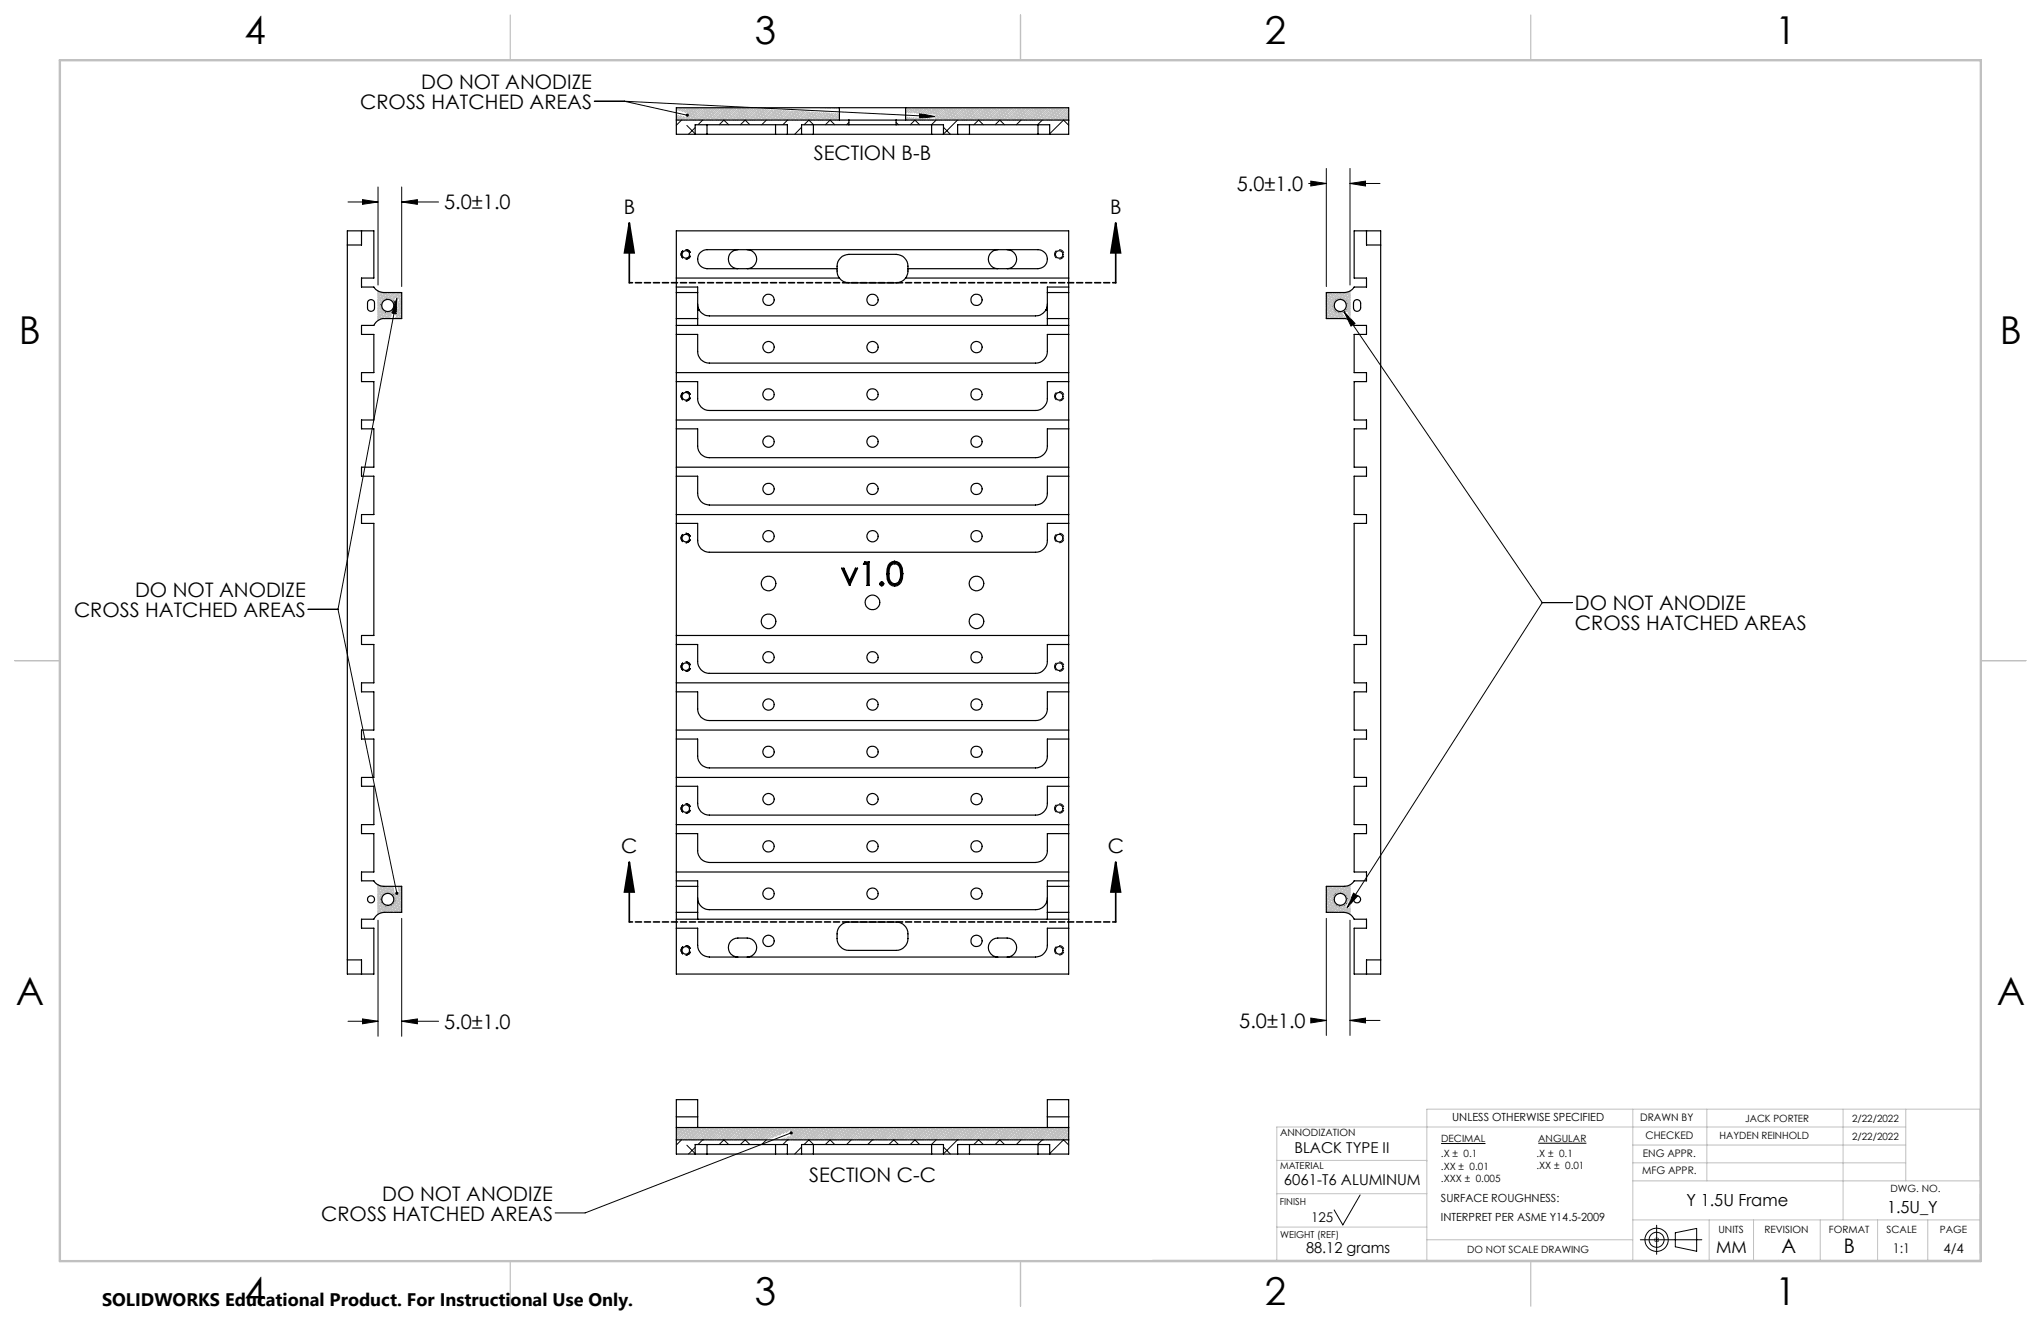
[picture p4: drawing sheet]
<svg xmlns="http://www.w3.org/2000/svg" width="432mm" height="279mm" viewBox="0 0 432 279" stroke-linecap="round" stroke-linejoin="round" font-family="sans-serif">
<defs><g id="words">
<g font-size="8.1">
<text x="51.7" y="9.3">4</text>
<text x="159.7" y="9.3">3</text>
<text x="267.6" y="9.3">2</text>
<text x="375.6" y="9.3">1</text>
<text x="4" y="72.8">B</text>
<text x="423.1" y="72.8">B</text>
<text x="3.3" y="212.5">A</text>
<text x="422.4" y="212.5">A</text>
<text x="51.7" y="276">4</text>
<text x="159.7" y="276">3</text>
<text x="267.6" y="276">2</text>
<text x="375.6" y="276">1</text>
</g>
<g font-size="4.2">
<text x="76.2" y="23">CROSS HATCHED AREAS</text>
<text x="89.1" y="18.8">DO NOT ANODIZE</text>
<text x="172.2" y="33.8">SECTION B-B</text>
<text x="261.6" y="40.4">5.0±1.0</text>
<text x="94" y="44.3">5.0±1.0</text>
<text x="132" y="45.2">B</text>
<text x="234.9" y="45.2">B</text>
<text x="15.7" y="130.4">CROSS HATCHED AREAS</text>
<text x="28.6" y="126.3">DO NOT ANODIZE</text>
<text x="333.2" y="129.1">DO NOT ANODIZE</text>
<text x="333.2" y="133.2">CROSS HATCHED AREAS</text>
<text x="131.4" y="180.4">C</text>
<text x="234.4" y="180.4">C</text>
<text x="94" y="217.6">5.0±1.0</text>
<text x="262.2" y="217.4">5.0±1.0</text>
<text x="171.2" y="250.1">SECTION C-C</text>
<text x="80.9" y="254">DO NOT ANODIZE</text>
<text x="68" y="258.2">CROSS HATCHED AREAS</text>
<text x="376.9" y="265">A</text>
<text x="390.1" y="265">B</text>
</g>
<text font-size="3.8" x="21.6" y="276.3">SOLIDWORKS Educational Product. For Instructional Use Only.</text>
<g font-size="3.5">
<text x="356.8" y="255">Y 1.5U Frame</text>
<text x="399.2" y="256.5">1.5U_Y</text>
<text x="363.1" y="265">MM</text>
</g>
<g font-size="3.2">
<text x="273.9" y="244">BLACK TYPE II</text>
<text x="271.6" y="250.7">6061-T6 ALUMINUM</text>
<text x="276.3" y="265">88.12 grams</text>
</g>
<g font-size="2.8">
<text x="277.4" y="258.5">125</text>
<text x="400.5" y="265">1:1</text>
<text x="411.2" y="265">4/4</text>
</g>
<g font-size="2.4">
<text x="307.2" y="237.2">UNLESS OTHERWISE SPECIFIED</text>
<text x="304.8" y="254.3">SURFACE ROUGHNESS:</text>
<text x="304.8" y="258.2">INTERPRET PER ASME Y14.5-2009</text>
</g>
<g font-size="2.2">
<text x="347" y="237.2">DRAWN BY</text>
<text x="347.6" y="244.7">ENG APPR.</text>
<text x="348.1" y="240.9">CHECKED</text>
<text x="347.4" y="248.4">MFG APPR.</text>
</g>
<g font-size="2.1">
<text x="369.2" y="237.4">JACK PORTER</text>
<text x="391.8" y="237.4">2/22/2022</text>
<text x="270.8" y="240.4">ANNODIZATION</text>
<text x="304.8" y="244.7">.X ± 0.1</text>
<text x="304.9" y="241.6">DECIMAL</text>
<text x="325" y="244.7">.X ± 0.1</text>
<text x="325.4" y="241.6">ANGULAR</text>
<text x="363.8" y="240.9">HAYDEN REINHOLD</text>
<text x="391.8" y="241.1">2/22/2022</text>
<text x="304.8" y="247.4">.XX ± 0.01</text>
<text x="304.8" y="249.9">.XXX ± 0.005</text>
<text x="325" y="247.3">.XX ± 0.01</text>
<text x="400" y="252.1">DWG. NO.</text>
<text x="363.5" y="260.7">UNITS</text>
<text x="373.3" y="260.7">REVISION</text>
<text x="386.9" y="260.7">FORMAT</text>
<text x="399.1" y="260.7">SCALE</text>
<text x="410.4" y="260.7">PAGE</text>
<text x="310.4" y="265">DO NOT SCALE DRAWING</text>
</g>
<g font-size="2">
<text x="270.8" y="247.3">MATERIAL</text>
<text x="270.7" y="254.8">FINISH</text>
<text x="270.8" y="261.9">WEIGHT (REF)</text>
</g>
</g></defs>
<g fill="none" stroke="#000" stroke-width=".21">
<path d="M80 39.5v20.8M85 39.5v21.1M125.7 21.4h6.4M132.1 21.4l13.3 3M132.1 21.4l65.7 3.3M144.2 25.4l-1.1 1.1M145.3 26.5l1.8 1.8M147.1 27l-1.4 1.4M148.7 25.4l-1 1M152.2 26.4l.9-1 1.1 1M156.6 26.4l1.1-1 .9 1M162.1 25.4l-1 1"/>
<path d="M166.6 25.4l-1 1M169.6 26.9l-1.5 1.5M170.1 26.4l1-1 1 1M174.6 26.4l1-1 1 1M179.6 25.9l-.5 .5M189.6 25.9l.5 .5M192.6 26.4l1-1 1 1M194.6 24l3.2 .7-3.3 .3zM198 25.4l-.9 1M199.6 26.9l1.4 1.5M202.6 25.4l-3 3M206 26.4l1-1 1 1"/>
<path d="M210.5 26.4l1-1 1 1M216 25.4l-1 1M220.5 25.4l-1 1M226.1 26.5l-1.1-1.1-2.9 2.9M276.9 38.8h3.7M277.3 38.3l3.3 .5-3.3 .5zM280.6 35.6v25M285.6 38.8l3.3-.5v1zM285.6 35.6v24.7M285.6 38.8h6.4M73.6 42.7h6.4M76.7 42.2l3.3 .5-3.3 .5z"/>
<path d="M85 42.7l3.3-.5v1zM85 42.7h7.8M84 63.1l-12.5 65.8M84 63.1l-.1 3.3-1-.2zM284.4 66l2.3 2.4-.9 .6zM284.4 66l41.9 61.5M65.2 128.9h6.3M71.5 128.9l12.5 60M326.3 127.5h6.3M326.3 127.5l-41.3 64.5M80 194.6v24.6M85 194.2v25"/>
<path d="M280.6 194.2v24.8M285.6 194.6v24.4M286.3 188.9l.9 .6-2.2 2.5zM73.6 216h6.4M76.7 215.5l3.3 .5-3.3 .5zM85 216l3.3-.5v1zM85 216h7.8M277.3 215.3l3.3 .5-3.3 .6zM277.4 215.8h3.2M285.6 215.8l3.3-.5v1.1zM285.6 215.8h6.4M167.4 239.6l-43.6 16.9h-6.4"/>
<path d="M144.2 241.1l-1.1 1.1M145.3 242.2l1.8 1.8M147.1 242.7l-1.4 1.4M148.7 241.1h.1M148.7 241.1l-1 1M152.2 242.1l.9-1 1.1 1M156.6 242.1l1.1-1 .9 1M162.1 241.1l-1 1M166.6 241.1h.1M166.6 241.1l-1 1M169.6 242.6l-1.5 1.5M170.1 242.1l1-1 1 1"/>
<path d="M174.6 242.1l1-1 1 1M180.1 241.1l-1 1M184.6 241.1h.1M184.6 241.1l-1 1M188.1 242.1l1-1 1 1M192.6 242.1l1-1 1 1M198 241.1l-.9 1M199.6 242.6l1.4 1.5M202.6 241.1h.1M202.6 241.1l-3 3M206 242.1l1-1 1 1M210.5 242.1l1-1 1 1"/>
<path d="M216 241.1l-1 1M220.5 241.1h.1M220.5 241.1l-1 1M226.1 242.2l-1.1-1.1-2.9 2.9M287.8 252.7l-3.7 6.4-1.8-3.2M304.9 241.9h9.4M325.4 241.8h10.2M350.5 259.2v6.1M347 262.2h13M350.1 261.9l.7 .7M350.8 261.9l-.7 .7M354.4 260.7l4.6-.9v4.9l-4.6-1z"/>
<circle cx="350.5" cy="262.2" r="2.45"/>
<circle cx="350.5" cy="262.2" r="1.59"/>
</g>
<path d="M133.1 47.1l1.1 6.4h-2.1zM133.1 47.1v12.7M236 47.1l1.1 6.4h-2.1zM236 47.1v12.7M133.1 182.3l1.1 6.4h-2.1zM133.1 182.3v12.7M236 182.3l1.1 6.4h-2.1zM236 182.3v12.7" fill="none" stroke="#000" stroke-width=".35"/>
<g fill="none" stroke="#c0c0c0" stroke-width=".21">
<path d="M143.2 22.8l.5 .6 .6-.6M143.2 24.6l.5 .6M143.2 24.3l-.1 .1M143.4 22.8l-.3 .3M143.4 25.3l.1 .1M143.4 24.4l.1 .1M143.6 24.4l-.5 .5M143.8 22.8l-.5 .5M143.9 24.5l-.8 .8M144 24.5l.2 .2M144.1 22.8l.1 .1M144.3 24.6l-.8 .8"/>
<path d="M144.5 25l.4 .4M144.5 23.2l.5 .5M144.5 22.8l.4 .3M144.6 24.7l.3 .2M144.6 24.7l-.7 .7M144.7 22.8l-.7 .7M145 22.8l.5 .6M145 24.8l-.6 .6-.6-.6M145.2 22.8l-.8 .8-.6-.6M145.2 24.8l.3 .4M145.2 23.5l.5 .5M145.5 24.2l.5 .5"/>
<path d="M145.6 22.8l-.9 .9M145.6 23l.6 .6M145.9 23.7l.5 .5M145.9 22.8l.1 .1M146.1 22.8l-1 1M146.1 24.3l.5 .6M146.3 25l.4 .4M146.3 23.2l.6 .6M146.3 22.8l.3 .3M146.5 22.8l-1 1M146.5 23.9l.6 .6M146.8 24.6l.5 .6"/>
<path d="M146.8 22.8l.5 .6M147 22.8l-1.6 1.6M147 23.5l.5 .5M147.2 24.1l.6 .6M147.4 22.8l-2.6 2.6M147.4 24.8l.6 .6M147.4 23l.6 .6M147.7 23.7l.5 .5M147.7 22.8l.1 .1M147.9 22.8l-2.6 2.6-.1-.1M147.9 24.3l.5 .6M148.1 25l.4 .4"/>
<path d="M148.1 23.2l.6 .6M148.1 22.8l.3 .3M148.3 22.8l-2.6 2.6M148.3 23.9l.6 .6M148.6 24.6l.5 .6M148.6 22.8l.5 .6M148.8 22.8l-2.6 2.6-.6-.6M148.8 23.5l.5 .5M149 24.1l.6 .6M149.2 22.8l-2.6 2.6M149.2 24.8l.6 .6M149.2 23l.6 .6"/>
<path d="M149.4 23.7l.6 .5M149.5 22.8l.1 .1M149.7 22.8l-2.6 2.6-.1-.1M149.7 24.3l.5 .6M149.9 25l.3 .4M149.9 23.2l.6 .6M149.9 22.8l.3 .3M150.1 22.8l-2.6 2.6M150.1 23.9l.6 .6M150.4 24.6l.5 .6M150.4 22.8l.5 .6M150.6 22.8l-2.6 2.6"/>
<path d="M150.6 23.5l.5 .5M150.8 24.1l.6 .6M151 22.8l-2.6 2.6M151 24.8l.6 .6M151 23l.6 .6M151.2 23.7l.6 .5M151.3 22.8l.1 .1M151.5 22.8l-2.6 2.6-.1-.1M151.5 24.3l.5 .6M151.7 25l.3 .4M151.7 23.2l.6 .6M151.7 22.8l.3 .3"/>
<path d="M151.9 22.8l-2.6 2.6M151.9 23.9l.6 .6M152.2 24.6l.5 .6M152.2 22.8l.5 .6M152.4 22.8l-2.6 2.6M152.4 23.5l.5 .5M152.6 24.1l.5 .6M152.8 22.8l-2.6 2.6M152.8 24.8l.6 .6M152.8 23l.6 .6M153 23.7l.6 .5M153 22.8l.1 .1"/>
<path d="M153.2 22.8l-2.5 2.6-.1-.1M153.3 24.3l.5 .6M153.5 25l.3 .4M153.5 23.2l.6 .6M153.5 22.8l.3 .3M153.7 22.8l-2.6 2.6M153.7 23.9l.6 .6M154 24.6l.5 .6M154 22.8l.5 .6M154.2 22.8l-2.6 2.6M154.2 23.5l.5 .5M154.4 24.1l.5 .6"/>
<path d="M154.6 22.8l-2.6 2.6M154.6 24.8l.6 .6M154.6 23l.6 .6M154.8 23.7l.6 .5M154.8 22.8l.1 .1M155 22.8l-2.5 2.6-.1-.1M155.1 24.3l.5 .6M155.3 25l.3 .4M155.3 23.2l.6 .6M155.3 22.8l.3 .3M155.5 22.8l-2.6 2.6M155.5 23.9l.6 .6"/>
<path d="M155.8 24.6l.5 .6M155.8 22.8l.5 .6M156 22.8l-2.6 2.6M156 23.5l.5 .5M156.2 24.1l.5 .6M156.4 22.8l-2.6 2.6M156.4 24.8l.6 .6M156.4 23l.6 .6M156.6 23.7l.6 .5M156.7 22.8v.1M156.8 22.8l-2.5 2.6-.1-.1M156.8 24.3l.6 .6"/>
<path d="M157.1 25l.3 .4M157.1 23.2l.6 .6M157.2 22.9l.2 .2M157.2 22.9l-2.5 2.5M157.3 23.9l.6 .6M157.6 24.6l.5 .6M157.6 22.9l.5 .5M157.7 22.9l-2.5 2.5M157.8 25.3l.1 .1M157.8 23.5l.5 .5M158 24.1l.5 .6M158.1 22.9l-2.5 2.5"/>
<path d="M158.2 24.8l.6 .6M158.2 23l.6 .6M158.4 23.7l.6 .5M158.5 22.9l-2.4 2.5-.1-.1M158.6 24.3l.6 .6M158.9 25l.3 .4M158.9 23.2l.6 .6M158.9 23l-2.4 2.4M159.1 23l.1 .1M159.1 23.9l.6 .6M159.3 24.6l.6 .6M159.3 23l-2.3 2.4"/>
<path d="M159.5 23l.4 .4M159.6 25.3l.1 .1M159.6 23.5l.5 .5M159.8 23l-2.4 2.4M159.8 24.1l.5 .6M160 23l.5 .6M160.2 23l-2.4 2.4M160.2 23.7l.6 .5M160.4 24.3l.6 .6M160.6 23.1l-2.3 2.3M160.7 25l.3 .4M160.7 23.2l.6 .6"/>
<path d="M160.9 23.9l.6 .6M161 23.1h.1M161 23.1l-2.2 2.3M161.1 24.6l.6 .6M161.4 25.3l.1 .1M161.4 23.5l.5 .5M161.4 23.1l.3 .3M161.5 23.1l-2.3 2.3M161.6 24.1l.5 .6M162 23.7l.6 .5M162.2 24.3l.6 .6M162.3 23.6l-.4-.5-2.3 2.3"/>
<path d="M162.3 23.1l-2.2 2.3M162.5 25l.3 .4M162.5 23.2l.5 .6M162.7 23.9l.6 .6M162.8 23.2l-2.3 2.2-.5-.6M162.9 24.6l.6 .6M163.2 25.3l.1 .1M163.2 23.5l.5 .5M163.2 23.2l-2.2 2.2M163.3 23.2l.2 .2M163.4 24.1l.5 .6M163.6 23.2l-2.2 2.2"/>
<path d="M163.8 23.7l.6 .5M163.8 23.2l.3 .4M164 23.2l-2.1 2.2M164 24.3l.6 .6M164.3 25l.3 .4M164.3 23.2l.5 .6M164.5 23.3l-2.2 2.1-.5-.6M164.5 23.9l.6 .6M164.7 24.6l.6 .6M164.9 23.3l-2.1 2.1M165 25.3l.1 .1M165 23.5l.5 .5"/>
<path d="M165.2 24.1l.5 .6M165.2 23.3l.1 .1M165.3 23.3l-2.1 2.1M165.6 23.7l.6 .5M165.8 24.3l.6 .6M165.9 23.6l-.2-.2-2 2M166.1 25l.3 .4M166.3 23.9l.6 .6M166.5 24.6l.6 .6M166.6 23.4l-2 2M166.6 23.8l-.4-.4-2.1 2-.5-.6M166.7 25.3l.2 .1"/>
<path d="M166.7 23.5l.6 .5M167 24.1l.5 .6M167 23.4l-2 2M167.2 24.8l.5 .6M167.4 23.5l-1.9 1.9M167.4 23.7l.6 .5M167.6 24.3l.6 .6M167.6 23.5l.1 .1M167.9 23.5l-2 1.9-.5-.6M167.9 25l.3 .4M168.1 23.9l.6 .6M168.1 23.5l.3 .3"/>
<path d="M168.3 23.5l-1.9 1.9M168.3 24.6l.6 .6M168.5 25.3l.2 .1M168.6 23.5l.5 .5M168.7 23.5l-1.9 1.9M168.8 24.1l.5 .6M169 24.8l.5 .6M169.1 23.5l-1.8 1.9M169.2 23.7l.6 .5M169.4 24.3l.6 .6M169.5 23.6h.1M169.5 23.6l-1.8 1.8"/>
<path d="M169.9 23.9l.6 .6M170.1 24.6l.6 .6M170.2 23.8l-.2-.2-1.8 1.8M170.3 25.3l.2 .1M170.4 23.6l-1.8 1.8M170.5 23.6l.4 .4M170.6 24.1l.5 .6M170.8 24.8l.5 .6M170.8 23.6l-1.7 1.8M171 23.7l.6 .5M171.2 24.3l.6 .6M171.3 23.7l-1.8 1.7"/>
<path d="M171.7 23.7l-1.7 1.7-.3-.4M171.7 23.9l.5 .6M171.9 24.6l.6 .6M171.9 23.7l.1 .1M172.1 23.7l-1.7 1.7M172.1 25.3l.2 .1M172.4 24.1l.5 .6M172.4 23.7l.3 .3M172.5 23.7l-1.6 1.7M172.6 24.8l.5 .6M172.9 23.7l.5 .5M173 23.7l-1.7 1.7"/>
<path d="M173 24.3l.6 .6M173.4 23.8l-1.6 1.6-.4-.4M173.5 23.9l.5 .6M173.7 22.8h.1M173.7 24.6l.6 .6M173.8 23.8l-1.6 1.6M173.9 22.8h.1M173.9 25.3l.2 .1M174.2 24.1l.5 .6M174.2 23.8l-1.6 1.6M174.3 23.8l.2 .2M174.4 22.8h-.1"/>
<path d="M174.4 24.8l.5 .6M174.6 22.8l.1 .1M174.7 23.8l-1.6 1.6M174.8 23.8l.4 .4M174.8 22.8v.1M174.8 24.3l.6 .6M175 22.8l.2 .1 .1-.1M175.1 23.9l-1.5 1.5-.4-.4M175.3 23.9l.5 .6M175.5 22.8l.1 .1 .1-.1M175.5 24.6l.6 .6M175.5 23.9l-1.5 1.5"/>
<path d="M175.7 25.3l.2 .1M175.9 23.9l-1.5 1.5M175.9 24.1l.6 .6M176.2 22.8l-.2 .1M176.2 24.8l.5 .6M176.2 24h.1M176.4 24l-1.5 1.4M176.4 22.8l.1 .1M176.6 22.8l-.1 .2M176.6 24.3l.6 .6M176.7 24l.3 .2M176.8 24l-1.4 1.4-.4-.4"/>
<path d="M176.8 22.8l.2 .2M177.1 22.8l-.2 .2M177.3 24.6l.3 .3M177.3 22.8l.2 .2M177.5 22.8l-.2 .2M177.5 25.3h.1M177.6 24.4l-.4-.4-1.4 1.4M177.6 24.1l-1.4 1.3M177.6 24.5l-.9 .9M177.6 25l-.4 .4-.4-.4M191.6 23.6l.2 .2M191.7 22.8l.5 .6"/>
<path d="M191.7 24.8l-.1 .1M191.9 22.8l-.3 .3M191.9 23.5l.4 .3M191.9 24.8l.3 .4M192.1 24.8l-.5 .5M192.3 22.8l-.7 .7M192.3 23l.6 .6M192.4 24.9l.5 .5M192.5 24.9l-.5 .5-.1-.1M192.5 23.7l.3 .2M192.6 22.8l.1 .1M192.8 22.8l-1.1 1"/>
<path d="M192.9 24.9l-.5 .5M193 25l.4 .4M193 23.2l.6 .6M193 22.8l.4 .3M193.2 22.8l-1 1M193.3 24.9l-.4 .5M193.5 22.8l.5 .6M193.7 22.8l-1.1 1.1M193.7 23.5l.5 .5M194 25.2l-.2-.3-.5 .5M194.1 22.8l-1.1 1.1M194.1 23l.6 .6"/>
<path d="M194.2 25l-.4 .4-.1-.1M194.3 25l.4 .4M194.3 23.7l.4 .3M194.3 22.8l.2 .1M194.6 22.8l-1.1 1.1M194.6 25l-.4 .4M194.8 25l.4 .4M194.8 23.2l.6 .6M194.8 22.8l.4 .3M195 22.8l-1.1 1.2M195 23.9l.1 .1M195.1 25l-.4 .4"/>
<path d="M195.3 22.8l.5 .6M195.5 22.8l-1.2 1.2M195.5 25l-.4 .4M195.5 23.5l.5 .5M195.7 25l.1 .2M195.9 25l-.3 .4-.1-.1M195.9 22.8l-1.2 1.2M195.9 23l.6 .6M196.1 23.7l.5 .4M196.1 22.8l.2 .1M196.2 25.1l.3 .3M196.3 25.1l-.3 .3"/>
<path d="M196.4 22.8l-1.2 1.2M196.6 23.2l.6 .6M196.6 22.8l.3 .3M196.7 25.1l.3 .3M196.7 25.1l-.2 .3M196.8 22.8l-1.2 1.2M196.8 23.9l.2 .2M197.1 22.8l.5 .6M197.2 25.1l-.3 .3M197.3 22.8l-1.3 1.3M197.3 25.3l.1 .1M197.3 23.5l.5 .5"/>
<path d="M197.5 24.1h.1M197.6 25.2l-.3 .2M197.7 22.8l-1.3 1.3M197.7 23l.6 .6M197.8 24.5l.2 .2M197.9 23.7l.6 .5M197.9 22.8l.1 .1M198.2 22.8l-1.4 1.3M198.2 24.3l.5 .6M198.4 25l.4 .4M198.4 23.2l.6 .6M198.4 22.8l.3 .3"/>
<path d="M198.6 22.8l-1.3 1.3M198.6 23.9l.6 .6M198.9 24.6l.5 .6M198.9 22.8l.5 .6M199.1 22.8l-1.4 1.4M199.1 25.3l.1 .1M199.1 23.5l.5 .5M199.3 24.1l.5 .6M199.5 22.8l-1.7 1.6M199.5 23l.6 .6M199.7 23.7l.6 .5M199.7 22.8l.1 .1"/>
<path d="M200 22.8l-2.2 2.1M200 24.3l.5 .6M200.2 25l.4 .4M200.2 23.2l.6 .6M200.2 22.8l.3 .3M200.4 22.8l-2.6 2.6M200.4 23.9l.6 .6M200.6 24.6l.6 .6M200.7 22.8l.5 .6M200.9 22.8l-2.6 2.6-.5-.5M200.9 25.3l.1 .1M200.9 23.5l.5 .5"/>
<path d="M201.1 24.1l.5 .6M201.3 22.8l-2.6 2.6M201.3 23l.6 .6M201.5 23.7l.6 .5M201.5 22.8l.1 .1M201.8 22.8l-2.7 2.6M201.8 24.3l.5 .6M202 25l.4 .4M202 23.2l.6 .6M202 22.8l.3 .3M202.2 22.8l-2.6 2.6M202.2 23.9l.6 .6"/>
<path d="M202.4 24.6l.6 .6M202.5 22.8l.5 .6M202.7 22.8l-2.6 2.6-.6-.6M202.7 25.3l.1 .1M202.7 23.5l.5 .5M202.9 24.1l.5 .6M203.1 22.8l-2.6 2.6M203.1 23l.6 .6M203.3 23.7l.6 .5M203.3 22.8l.1 .1M203.6 22.8l-2.7 2.6M203.6 24.3l.5 .6"/>
<path d="M203.8 25l.4 .4M203.8 23.2l.5 .6M203.8 22.8l.3 .3M204 22.8l-2.6 2.6M204 23.9l.6 .6M204.2 24.6l.6 .6M204.2 22.8l.6 .6M204.4 22.8l-2.5 2.6-.6-.6M204.5 25.3l.1 .1M204.5 23.5l.5 .5M204.7 24.1l.5 .6M204.9 22.8l-2.6 2.6"/>
<path d="M204.9 23l.6 .6M205.1 23.7l.6 .5M205.1 22.8l.1 .1M205.4 22.8l-2.7 2.6M205.4 24.3l.5 .6M205.6 25l.4 .4M205.6 23.2l.5 .6M205.6 22.8l.3 .3M205.8 22.8l-2.6 2.6M205.8 23.9l.6 .6M206 24.6l.6 .6M206 22.8l.6 .6"/>
<path d="M206.2 22.8l-2.5 2.6-.6-.6M206.3 25.3l.1 .1M206.3 23.5l.5 .5M206.5 24.1l.5 .6M206.7 22.8l-2.6 2.6M206.7 24.8l.6 .6M206.7 23l.6 .6M206.9 23.7l.6 .5M206.9 22.8l.1 .1M207.2 22.8l-2.7 2.6M207.2 24.3l.5 .6M207.4 25l.4 .4"/>
<path d="M207.4 23.2l.5 .6M207.4 22.8l.3 .3M207.6 22.8l-2.6 2.6M207.6 23.9l.6 .6M207.8 24.6l.6 .6M207.8 22.8l.6 .6M208 22.8l-2.5 2.6-.6-.6M208 25.3l.2 .1M208 23.5l.6 .5M208.3 24.1l.5 .6M208.5 22.8l-2.6 2.6M208.5 24.8l.6 .6"/>
<path d="M208.5 23l.6 .6M208.7 23.7l.6 .5M208.7 22.8l.1 .1M209 22.8l-2.7 2.6M209 24.3l.5 .6M209.2 25l.3 .4M209.2 23.2l.5 .6M209.2 22.8l.3 .3M209.4 22.8l-2.6 2.6M209.4 23.9l.6 .6M209.6 24.6l.6 .6M209.6 22.8l.6 .6"/>
<path d="M209.8 22.8l-2.6 2.6M209.8 25.3l.2 .1M209.8 23.5l.6 .5M210.1 24.1l.5 .6M210.3 22.8l-2.6 2.6M210.3 24.8l.6 .6M210.3 23l.6 .6M210.5 23.7l.6 .5M210.5 22.8l.1 .1M210.7 22.8l-2.6 2.6M210.7 24.3l.6 .6M211 23.2l.5 .6"/>
<path d="M211 22.8l.3 .3M211.2 22.8l-2.6 2.6M211.2 23.9l.5 .6M211.4 24.6l.6 .6M211.4 22.8l.6 .6M211.6 22.8l-2.6 2.6M211.6 25.3l.2 .1M211.6 23.5l.6 .5M211.9 24.1l.5 .6M212.1 22.8l-2.6 2.6M212.1 24.8l.6 .6M212.1 23l.6 .6"/>
<path d="M212.3 23.7l.6 .5M212.3 22.8l.1 .1M212.5 22.8l-2.6 2.6M212.5 24.3l.6 .6M212.8 23.2l.5 .6M212.8 22.8l.3 .3M213 22.8l-2.6 2.6M213 23.9l.5 .6M213.2 24.6l.6 .6M213.2 22.8l.6 .6M213.4 22.8l-2.6 2.6M213.4 25.3l.2 .1"/>
<path d="M213.4 23.5l.6 .5M213.7 24.1l.5 .6M213.9 22.8l-2.6 2.6-.3-.4M213.9 24.8l.6 .6M213.9 23l.6 .6M214.1 23.7l.6 .5M214.1 22.8l.1 .1M214.3 22.8l-2.6 2.6M214.3 24.3l.6 .6M214.6 23.2l.5 .6M214.6 22.8l.3 .3M214.8 22.8l-2.6 2.6"/>
<path d="M214.8 23.9l.5 .6M215 24.6l.6 .6M215 22.8l.6 .6M215.2 22.8l-2.6 2.6M215.2 25.3l.2 .1M215.2 23.5l.6 .5M215.4 24.1l.6 .6M215.7 22.8l-2.6 2.6-.3-.4M215.7 24.8l.6 .6M215.7 23l.6 .6M215.9 23.7l.6 .5M215.9 22.8l.1 .1"/>
<path d="M216.1 22.8l-2.6 2.6M216.1 24.3l.6 .6M216.4 23.2l.5 .6M216.4 22.8l.3 .3M216.6 22.8l-2.6 2.6M216.6 23.9l.5 .6M216.8 24.6l.6 .6M216.8 22.8l.6 .6M217 22.8l-2.6 2.6M217 25.3l.2 .1M217 23.5l.6 .5M217.2 24.1l.6 .6"/>
<path d="M217.5 22.8l-2.6 2.6-.3-.4M217.5 24.8l.6 .6M217.5 23l.6 .6M217.7 23.7l.6 .5M217.7 22.8l.1 .1M217.9 22.8l-2.6 2.6M217.9 24.3l.6 .6M218.2 23.2l.5 .6M218.2 22.8l.3 .3M218.4 22.8l-2.6 2.6M218.4 23.9l.5 .6M218.6 24.6l.5 .6"/>
<path d="M218.6 22.8l.5 .6M218.8 22.8l-2.6 2.6M218.8 25.3l.2 .1M218.8 23.5l.6 .5M219 24.1l.6 .6M219.3 22.8l-2.6 2.6-.3-.4M219.3 24.8l.6 .6M219.3 23l.6 .6M219.5 23.7l.6 .5M219.5 22.8l.1 .1M219.7 22.8l-2.6 2.6M219.7 24.3l.6 .6"/>
<path d="M220 23.2l.5 .6M220 22.8l.3 .3M220.2 22.8l-2.6 2.6M220.2 23.9l.5 .6M220.4 24.6l.5 .6M220.4 22.8l.5 .6M220.6 22.8l-2.6 2.6M220.6 25.3l.2 .1M220.6 23.5l.6 .5M220.8 24.1l.6 .6M221.1 22.8l-2.6 2.6-.3-.4M221.1 23l.5 .6"/>
<path d="M221.3 23.7l.6 .5M221.3 22.8l.1 .1M221.5 22.8l-2.6 2.6M221.5 24.3l.6 .6M221.8 23.2l.5 .6M221.8 22.8l.3 .3M222 22.8l-2.6 2.6M222 23.9l.5 .6M222.2 24.6l.5 .6M222.2 22.8l.5 .6M222.4 22.8l-2.6 2.6M222.4 25.3l.2 .1"/>
<path d="M222.4 23.5l.6 .5M222.6 24.1l.6 .6M222.8 22.8l-2.5 2.6-.3-.4M222.8 23l.6 .6M223.1 23.7l.6 .5M223.1 22.8l.1 .1M223.3 22.8l-2.6 2.6M223.3 24.3l.6 .6M223.6 25l.3 .4M223.6 23.2l.5 .6M223.6 22.8l.3 .3M223.8 22.8l-2.6 2.6"/>
<path d="M223.8 23.9l.5 .6M224 24.6l.5 .6M224 22.8l.5 .6M224.2 22.8l-2.6 2.6-.5-.6M224.2 25.3l.2 .1M224.2 23.5l.6 .5M224.4 24.1l.6 .6M224.6 22.8l-2.5 2.6-.3-.4M224.6 23l.6 .6M224.9 23.7l.6 .5M224.9 22.8l.1 .1M225.1 22.8l-2.6 2.6"/>
<path d="M225.1 24.3l.6 .6M225.3 25l.4 .4M225.3 23.2l.6 .6M225.4 22.8l.3 .3M225.6 22.8l-2.6 2.6M225.6 23.9l.5 .5M225.8 24.6l.3 .3M225.8 22.8l.3 .3M226 22.8l-2.6 2.6-.6-.6M226 25.3h.1M226 23.5h.1M226.1 23.1l-2.3 2.3"/>
<path d="M226.1 23.6l-1.8 1.8M226.1 24.1l-1.3 1.3M226.1 24.5l-.9 .9-.6-.6M226.1 24.9l-.5 .5M80 67.6l.1 .1M80 67.1l.2 .1M80 65.8l.4 .3M80 65.3l.2 .1M80 64l.4 .3M80 63.5l.2 .1M80 62.2l.4 .3M80 61.7l.2 .1"/>
<path d="M80 61.6v6.2M80 66.3l.6 .5M80 64.5l.6 .5M80 62.7l.6 .5M80.3 66.9l.5 .6M80.3 65.1l.5 .6M80.3 63.3l.5 .6M80.3 61.7l-.3 .3M80.5 65.8l.5 .6M80.5 64l.3 .3M80.5 62.2l.5 .6M80.5 61.8l.3 .3"/>
<path d="M80.6 61.8l-.6 .6M80.7 66.5l.5 .5M80.7 64.7h.1M80.7 62.9l.5 .5M80.8 64.3l-.8 .9M80.8 64.8l-.8 .8M80.9 65.2l-.9 .8M80.9 67.1l.3 .3M80.9 65.3l.6 .6M80.9 63.5l.2 .2M81.1 65.4l-1.1 1.1M81.1 66l.6 .6"/>
<path d="M81.1 62.4l.6 .6M81.3 65.7l-1.3 1.3M81.4 66.7l.6 .5M81.4 63.1l.3 .3M81.5 62.3l-.5-.4-1 1M81.5 61.9l-1.5 1.5M81.6 65.8l-1.6 1.6M81.6 67.3v.1M81.6 62l.6 .5M81.8 66.3l.6 .5M81.8 62.7l.6 .5M81.9 61.9l-1.9 1.9"/>
<path d="M82.1 63.3h.1M82.1 66.9l.4 .5M82.2 66.1l-.2-.2-1.8 1.8M82.3 62.2l.5 .6M82.3 65.9l.5 .5-1 1M82.5 65.8l-1.6 1.6M82.5 66.5l.3 .2M82.5 62.9l.5 .5M82.6 62.1l-.2-.2-2.4 2.3M82.7 66.9l-.4 .5M82.9 65.5l.1 .1M82.9 65.8l-1.5 1.6"/>
<path d="M83.1 64l.2 .1M83.2 63.1l.2 .2M83.3 64.1l-.1 .1M83.3 62.3l-.5-.4-2.8 2.8M83.3 61.9l-1.5 1.5M83.4 63.6l-.3 .3M83.4 62l.6 .5M83.5 63l-.6 .6M83.6 62.7l.5 .4M83.7 67.2h.1M83.7 61.9l-1.5 1.5M83.8 66.5l.4 .3"/>
<path d="M83.9 66.9l.4 .5M83.9 66.1h.1M84.1 65.8l.5 .6M84.1 65.3l.3 .4M84.1 62.2l.5 .6M84.1 64.9l.1 .1M84.3 66.5l.5 .5M84.3 64.7l.5 .5M84.3 64.2l.3 .4M84.3 62.9l.5 .5M84.3 63.8l.1 .1M84.4 62.1l-.2-.2-1.6 1.6"/>
<path d="M84.5 67.1l.2 .3M84.5 65.3l.5 .5M84.5 63.5l.5 .5M84.7 66l.3 .3M84.7 64.2l.3 .3M84.7 62.4l.3 .3M84.9 66.7h.1M84.9 64.9h.1M84.9 63.1h.1M85 62.2l-.4-.3-1.1 1.1-.6-.6M85 61.9l-1.1 1.2M85 62.4l-.8 .7"/>
<path d="M85 62.8l-.6 .6M85 63.3l-.7 .7M85 63.7l-.8 .8M85 64.2l-.9 .9M85 64.6l-1 1.1M85 65.1l-1.1 1.1M85 65.5l-1.2 1.2M85 66l-1.3 1.3M85 66.4l-.9 1M85 66.9l-.5 .5M85 67.3l-.1 .1M280.6 67.3v.1"/>
<path d="M280.6 66l.4 .4M280.6 65.5l.1 .2M280.6 64.2l.4 .4M280.6 63.7l.1 .2M280.6 62.4l.4 .4M280.6 61.9l.1 .2M280.6 66.5l.6 .5M280.6 64.7l.6 .5M280.6 62.9l.6 .5M280.8 67.1l.3 .3M280.8 65.3l.6 .6M280.8 63.5l.6 .6"/>
<path d="M281 61.9l-.4 .3M281 61.9l.4 .4M281.1 66l.5 .6M281.1 64.2l.5 .6M281.1 62.4l.5 .6M281.3 66.7l.6 .5M281.3 64.9l.6 .5M281.3 63.1l.6 .5M281.4 61.9l-.8 .8M281.5 67.3v.1M281.5 65.5l.6 .6M281.5 63.8l.6 .5"/>
<path d="M281.5 62l.6 .5M281.8 64.5l.5 .5-1.7 1.7M281.8 66.3l.5 .5M281.8 62.7l.5 .5M281.9 61.9l-1.3 1.2M282 66.9l.4 .5M282 65.1l.5 .6M282 63.3l.5 .6M282.2 65.8l.6 .6M282.2 64l.2 .2M282.2 62.2l.6 .6M282.3 61.9l-1.7 1.7"/>
<path d="M282.3 64.6l-1.7 1.7M282.3 61.9l.2 .2M282.4 66.5l.6 .5M282.4 62.9l.6 .5M282.5 64l-1.9 1.8M282.5 65.3l-1.9 1.9M282.6 67.1l.3 .3M282.6 63.5l.2 .1M282.7 65.5l-1.9 1.9M282.9 66l.5 .6M282.9 62.4l.5 .6M282.9 65.7l-1.6 1.7"/>
<path d="M283.1 66.7l.6 .5M283.1 63.1l.3 .3M283.1 65.8l.1 .1M283.2 62.3l-.4-.4-2.2 2.1M283.2 61.9l-2.6 2.6M283.2 65.9l-1.5 1.5M283.3 67.3v.1M283.3 62l.6 .5M283.6 66.3l.5 .5M283.6 62.7l.5 .5M283.7 61.9l-3.1 3M283.8 66.9l.4 .5"/>
<path d="M283.8 63.3v.1M283.9 66.1l-.2-.2-1.5 1.5M284 62.2l.6 .6M284 65.8l.2 .2M284.1 66.4l-1 1M284.1 61.9l-3.5 3.5M284.1 61.9l.2 .2M284.2 62.9l.6 .5M284.3 66.6l-.8 .8M284.3 65.7h.1M284.4 66.9l-.4 .5M284.4 67.1l.3 .3"/>
<path d="M284.4 63.5l.6 .6M284.6 65.4l.4 .5M284.6 67.2l-.2 .2M284.7 62.4l.5 .6M284.7 65.2h.1M284.8 64.3l.4 .5M284.9 64.9l.6 .5M284.9 63.1l.6 .5M285 62.3l-.4-.4-1.7 1.6M285.1 61.8l-1.6 1.5M285.1 65.5l.5 .5M285.1 63.8l.5 .4"/>
<path d="M285.1 62l.5 .4M285.3 61.7l.2 .1M285.3 66.3l.3 .2M285.3 64.5l.3 .2M285.3 62.7l.3 .2M285.6 65.1v.1M285.6 63.3v.1M285.6 61.6h.1M285.6 61.6v6.2M285.6 61.7l-1.7 1.7M285.6 62.2l-1.4 1.3M285.6 62.6l-1.1 1.1"/>
<path d="M285.6 63l-.9 1M285.6 63.5l-.8 .8M285.6 64l-.8 .7M285.6 64.4l-3 3M285.6 64.8l-.8 .9M285.6 65.3l-.6 .6M285.6 65.8l-.4 .4M285.6 66.2l-.3 .3M285.6 66.6l-.1 .1M80 187.1v6.3M80 193.3h.1M80 192.8l.2 .2"/>
<path d="M80 191.5l.4 .3M80 191l.2 .2M80 189.7l.4 .3M80 189.2l.2 .2M80 187.9l.4 .3M80 187.4l.2 .2M80 191.9l.6 .6M80 190.1l.6 .6M80 188.4l.6 .5M80.1 187.2l-.1 .1M80.3 192.6l.4 .5M80.3 190.9l.5 .5"/>
<path d="M80.3 189.1l.5 .5M80.3 187.3l.5 .5M80.4 187.3l-.4 .4M80.5 191.5l.5 .6M80.5 189.7l.3 .3M80.5 187.9l.5 .6M80.7 190.4l.1 .1-.8 .8M80.7 192.2l.5 .6M80.7 188.6l.5 .6M80.8 187.4l-.8 .8M80.8 190.1l-.8 .8M80.9 190.9l-.9 .9"/>
<path d="M80.9 192.9l.1 .1M80.9 191.1l.6 .5M80.9 189.3l.2 .1M80.9 187.5l.6 .5M81.1 191.1l-1.1 1.1M81.1 187.5l-1.1 1.1M81.1 191.7l.6 .6M81.1 188.1l.6 .6M81.4 191.3l-1.4 1.4M81.4 188.8l.2 .2M81.6 187.5l-1.6 1.6M81.6 187.7l.6 .5"/>
<path d="M81.7 191.5l-1.7 1.6M81.8 191.5l.4 .3M81.8 191.9l.6 .6M81.8 188.4l.6 .5M81.8 187.5l.2 .1M82.1 187.5l-2.1 2M82.1 191.5l-1.7 1.6M82.3 191.5l.5 .6M82.3 187.9l.5 .6M82.3 187.5l.3 .3M82.5 192.2l.5 .6M82.5 188.6l.5 .6"/>
<path d="M82.5 187.5l-2.5 2.5M82.6 191.4h.1M82.7 191.3l-1.7 1.7M82.7 187.5l.6 .5M82.9 191.2l.4 .4M82.9 187.5l-2.9 2.9M82.9 191.7l.6 .6M82.9 188.1l.5 .5M83.2 187.7l-1.3 1.2M83.2 188.8l.5 .6M83.2 190.7l.5 .5M83.3 188.1l-1 .9"/>
<path d="M83.3 189.8h.1M83.3 190.3l.2 .2M83.3 188.4l-.6 .7M83.4 191.3l.6 .5M83.4 189.5l.6 .5M83.4 188.8l-.5 .5M83.6 191.9l.6 .6M83.6 190.1l.6 .6M83.7 189l-.6 .5M83.9 190.9l.5 .5M83.9 189.1l.5 .5M84.1 191.5l.5 .6"/>
<path d="M84.1 189.7l.5 .6M84.1 188.9h.1M84.2 187.6l.2 .2M84.2 188.9l-.9 1M84.3 192.2l.5 .6M84.3 190.4l.5 .6M84.3 187.5l-.1 .1M84.3 188.2l.3 .3M84.5 191.1l.5 .4M84.5 189.3l.5 .4M84.5 187.5l.5 .5M84.7 187.5l-.4 .5"/>
<path d="M84.7 191.7l.3 .3M84.7 189.9l.3 .3M84.7 188.1l.3 .3M84.9 192.4h.1M84.9 190.6h.1M84.9 188.8h.1M85 187.7l-.7 .6M85 188.1l-.6 .6 .4 .5M85 188.6l-1.7 1.7M85 189l-1.9 1.9M85 189.5l-3.5 3.5M85 189.9l-3 3.1-.6-.6"/>
<path d="M85 190.4l-2.6 2.6-.3-.4M85 190.8l-2.2 2.2-.1-.1M85 191.3l-1.7 1.7M85 191.7l-1.3 1.3-.5-.6M85 192.2l-.8 .8-.3-.4M85 192.6l-.4 .4-.1-.1M280.6 191.7l.4 .4M280.6 191.3l.1 .1M280.6 189.9l.4 .4M280.6 189.5l.1 .1M280.6 188.1l.4 .4M280.6 187.7l.1 .1"/>
<path d="M280.6 187.5h.1M280.6 192.2l.6 .6M280.6 190.4l.6 .6M280.6 188.6l.6 .6M280.8 192.9l.2 .1M280.8 191.1l.6 .5M280.8 189.3l.6 .5M280.8 187.5l.6 .5M281.1 187.5l-.5 .5M281.1 191.7l.5 .6M281.1 189.9l.5 .6M281.1 188.1l.5 .6"/>
<path d="M281.3 190.6l.6 .6M281.3 188.8l.6 .6M281.5 187.5l-.9 .9M281.5 191.3l.6 .5M281.5 189.5l.6 .5M281.5 187.7l.6 .5M281.7 187.5l.2 .1M281.8 191.9l.5 .6M281.8 190.1l.5 .6M281.8 188.4l.5 .5M282 187.5l-1.4 1.3M282 192.6l.3 .4"/>
<path d="M282 190.9l.5 .5M282 189.1l.5 .4M282.2 191.5l.6 .6M282.2 189.7l.1 .2M282.2 187.9l.6 .6M282.2 187.5l.3 .3M282.3 190.3l-1.7 1.7M282.4 189.8l-1.8 1.7M282.4 190.7l-1.8 1.7M282.4 187.5l-1.8 1.8M282.4 192.2l.6 .6M282.4 188.6l.5 .5"/>
<path d="M282.5 191l-1.9 1.9M282.6 189.3h.1M282.6 187.5l.6 .5M282.8 191.2l-1.8 1.8M282.9 191.7l.5 .6M282.9 188.1l.5 .6M282.9 187.5l-2.3 2.2M282.9 191.3l.3 .3M283 191.4l-1.6 1.6M283.1 188.8l.1 .2M283.3 187.5l-2.7 2.7M283.3 187.7l.6 .5"/>
<path d="M283.4 191.5l-1.5 1.5-.6-.6M283.5 191.5l.4 .3M283.5 187.5l.2 .1M283.6 191.9l.5 .6M283.6 188.4l.5 .5M283.8 187.5l-3.2 3.1M283.8 192.6l.3 .4M283.8 191.5l-1.5 1.5M284 191.5l.6 .6M284 187.9l.6 .6M284 187.5l.3 .3M284.2 187.5l-3.6 3.6"/>
<path d="M284.2 192.2l.6 .6M284.2 191.3l.1 .1M284.2 188.6l.6 .6M284.4 192.9l.2 .1M284.4 189.3l.6 .5M284.4 187.5l.6 .5M284.5 191.1l.3 .3M284.7 190.9l.1 .1M284.7 188.1l.5 .6M284.7 187.4l-1.6 1.6M284.7 191.8l.5 .5M284.8 191.4l-1.6 1.6"/>
<path d="M284.8 191.8l-1.1 1.2-.6-.6M284.8 190.1l.4 .4M284.9 192.4l.6 .6M284.9 190.6l.2 .3M284.9 188.8l.6 .6M285.1 192l-1 1M285.1 193.1h.1M285.1 189.5l.5 .5M285.1 187.7l.5 .5M285.2 187.3l.3 .3M285.3 187.3l-1.7 1.6M285.3 192.2l-.7 .8"/>
<path d="M285.3 190.1l.2 .2M285.3 188.4l.3 .2M285.5 192.1l.1 .1M285.6 190.2l-2.8 2.8-.2-.1M285.6 192.6v.1M285.6 189.1h.1M285.6 187.3h.1M285.6 187.1v6.3M285.6 187.4l-1.6 1.6M285.6 187.9l-1.3 1.3M285.6 188.3l-1 1.1M285.6 188.8l-.9 .9"/>
<path d="M285.6 189.2l-.8 .8M285.6 189.7l-.8 .8M285.6 192.4l-.7 .7M285.6 192.8l-.3 .4M285.6 193.3h-.1M143.1 238.6l.4 .4M143.1 238.5h.1M143.2 239.1l.5 .6M143.4 239.8l.6 .5M143.6 238.5l-.5 .5M143.6 238.7l.6 .5M143.8 239.4l.6 .5"/>
<path d="M143.9 238.5h.1M144 238.5l-.9 .9M144.3 238.9l.6 .6M144.3 238.5l.3 .3M144.5 238.5l-1.4 1.4 .2 .2M144.5 239.6l.6 .5M144.8 238.5l.5 .5M144.9 238.5l-1.8 1.8M145 239.1l.5 .6M145.2 239.8l.5 .5M145.4 238.5l-2.3 2.3M145.4 238.7l.6 .5"/>
<path d="M145.6 239.4l.6 .5M145.7 238.5h.1M145.8 238.5l-2.6 2.6M146.1 238.9l.5 .6M146.1 238.5l.3 .3M146.3 238.5l-2.6 2.6M146.3 239.6l.6 .5M146.6 238.5l.5 .5M146.7 238.5l-2.6 2.6M146.8 239.1l.5 .6M147 239.8l.5 .5M147.2 238.5l-2.6 2.6"/>
<path d="M147.2 238.7l.6 .5M147.4 239.4l.6 .5M147.5 238.5h.1M147.6 238.5l-2.6 2.6M147.9 238.9l.5 .6M147.9 238.5l.3 .3M148.1 238.5l-2.6 2.6M148.1 239.6l.6 .5M148.4 238.5l.5 .5M148.5 238.5l-2.6 2.6M148.6 239.1l.5 .6M148.8 239.8l.5 .5"/>
<path d="M149 238.5l-2.6 2.6M149 238.7l.6 .5M149.2 239.4l.6 .5M149.3 238.5h.1M149.4 238.5l-2.6 2.6M149.7 238.9l.5 .6M149.7 238.5l.3 .3M149.9 238.5l-2.7 2.6M149.9 239.6l.6 .5M150.2 238.5l.5 .5M150.3 238.5l-2.6 2.6M150.4 239.1l.5 .6"/>
<path d="M150.6 239.8l.5 .5M150.8 238.5l-2.6 2.6M150.8 238.7l.6 .5M151 239.4l.6 .5M151.1 238.5h.1M151.2 238.5l-2.6 2.6M151.5 238.9l.5 .6M151.5 238.5l.3 .3M151.7 238.5l-2.7 2.6M151.7 239.6l.6 .5M152 238.5l.5 .5M152.1 238.5l-2.6 2.6"/>
<path d="M152.2 239.1l.5 .6M152.4 239.8l.5 .5M152.5 238.5l-2.5 2.6M152.6 238.7l.5 .5M152.8 239.4l.6 .5M152.9 238.5h.1M153 238.5l-2.6 2.6M153.3 238.9l.5 .6M153.3 238.5l.3 .3M153.5 238.5l-2.7 2.6M153.5 239.6l.6 .5M153.7 238.5l.6 .5"/>
<path d="M153.9 238.5l-2.6 2.6M154 239.1l.5 .6M154.2 239.8l.5 .5M154.3 238.5l-2.5 2.6M154.4 238.7l.5 .5M154.6 239.4l.6 .5M154.7 238.5h.1M154.8 238.5l-2.6 2.6M155.1 238.9l.5 .6M155.1 238.5l.3 .3M155.3 238.5l-2.7 2.6M155.3 239.6l.6 .5"/>
<path d="M155.5 238.5l.6 .5M155.7 238.5l-2.6 2.6M155.8 239.1l.5 .6M156 239.8l.5 .5M156.1 238.5l-2.5 2.6M156.2 238.7l.5 .5M156.4 239.4l.6 .5M156.5 238.5h.1M156.6 238.5l-2.6 2.6M156.8 238.9l.6 .6M156.9 238.5l.3 .3M157.1 238.5l-2.7 2.6"/>
<path d="M157.1 239.6l.6 .5M157.3 238.5l.6 .5M157.5 238.5l-2.6 2.6M157.6 239.1l.5 .6M157.8 239.8l.5 .5M157.9 238.5l-2.5 2.6M158 238.7l.5 .5M158.2 239.4l.6 .5M158.3 238.5h.1M158.4 238.5l-2.6 2.6M158.6 238.9l.6 .6M158.7 238.5l.3 .3"/>
<path d="M158.9 238.5l-2.7 2.6M158.9 239.6l.6 .5M159.1 238.5l.6 .5M159.3 238.5l-2.6 2.6M159.3 239.1l.6 .6M159.6 239.8l.5 .5M159.7 238.5l-2.6 2.6M159.8 238.7l.5 .5M160 239.4l.5 .5M160.1 238.5h.1M160.2 238.5l-2.6 2.6M160.4 238.9l.6 .6"/>
<path d="M160.5 238.5l.3 .3M160.7 238.5l-2.7 2.6M160.7 239.6l.6 .5M160.9 238.5l.6 .5M161.1 238.5l-2.6 2.6M161.1 239.1l.6 .6M161.4 239.8l.5 .5M161.5 238.5l-2.6 2.6M161.6 238.7l.5 .5M161.8 239.4l.5 .5M161.9 238.5h.1M162 238.5l-2.6 2.6"/>
<path d="M162.2 238.9l.6 .6M162.3 238.5l.3 .3M162.5 238.5l-2.7 2.6M162.5 239.6l.5 .5M162.7 238.5l.6 .5M162.9 238.5l-2.6 2.6M162.9 239.1l.6 .6M163.2 239.8l.5 .5M163.3 238.5l-2.6 2.6M163.4 238.7l.5 .5M163.6 239.4l.5 .5M163.6 238.5h.1"/>
<path d="M163.8 238.5l-2.6 2.6M164 238.9l.6 .6M164.1 238.5l.3 .3M164.2 238.5l-2.6 2.6M164.3 239.6l.5 .5M164.5 238.5l.6 .5M164.7 238.5l-2.6 2.6M164.7 239.1l.6 .6M165 239.8l.1 .2M165.1 238.5l-2.3 2.3M165.2 238.7l.5 .5M165.4 239.4l.4 .3"/>
<path d="M165.4 238.5h.1M165.6 238.5l-2.1 2.1M165.9 238.5l.3 .3M166 238.5l-1.8 1.8M166.1 239.6h.1M166.3 238.5l.6 .5M166.5 238.5l-1.6 1.5M166.5 239.1l.2 .2M166.9 238.5l-1.2 1.2M167 238.7l.5 .5M167.2 238.5h.1M167.4 239.5l.3 .4"/>
<path d="M167.4 238.5l-1 1-.6-.6M167.6 238.9l.6 .6M167.7 238.5l.3 .3M167.8 238.5l-.7 .7M167.9 239.6l.5 .5M168.1 238.5l.6 .5M168.3 238.5l-1 .9M168.3 239.1l.6 .6M168.5 239.8l.6 .5M168.7 238.5l-1.3 1.2M168.8 238.7l.5 .5M169 239.4l.5 .5"/>
<path d="M169 238.5h.1M169.2 238.5l-2.6 2.6M169.4 238.9l.6 .6M169.5 238.5l.3 .3M169.6 238.5l-2.6 2.6M169.7 239.6l.5 .5M169.9 238.5l.6 .5M170.1 238.5l-2.6 2.6M170.1 239.1l.6 .6M170.3 239.8l.6 .5M170.5 238.5l-2.6 2.6M170.6 238.7l.5 .5"/>
<path d="M170.8 239.4l.5 .5M170.8 238.5h.1M171 238.5l-2.6 2.6M171.2 238.9l.6 .6M171.3 238.5l.3 .3M171.4 238.5l-2.6 2.6M171.4 239.6l.6 .5M171.7 238.5l.5 .5M171.9 238.5l-2.6 2.6M171.9 239.1l.6 .6M172.1 239.8l.6 .5M172.3 238.5l-2.6 2.6"/>
<path d="M172.4 238.7l.5 .5M172.6 239.4l.5 .5M172.6 238.5h.1M172.8 238.5l-2.6 2.6M173 238.9l.6 .6M173.1 238.5l.3 .3M173.2 238.5l-2.6 2.6M173.2 239.6l.6 .5M173.5 238.5l.5 .5M173.7 238.5l-2.6 2.6M173.7 239.1l.6 .6M173.9 239.8l.6 .5"/>
<path d="M174.1 238.5l-2.6 2.6M174.2 238.7l.5 .5M174.4 239.4l.5 .5M174.4 238.5h.1M174.6 238.5l-2.7 2.6M174.8 238.9l.6 .6M174.9 238.5l.3 .3M175 238.5l-2.6 2.6M175 239.6l.6 .5M175.3 238.5l.5 .5M175.5 238.5l-2.6 2.6M175.5 239.1l.6 .6"/>
<path d="M175.7 239.8l.6 .5M175.9 238.5l-2.6 2.6M175.9 238.7l.6 .5M176.2 239.4l.5 .5M176.2 238.5h.1M176.4 238.5l-2.7 2.6M176.6 238.9l.6 .6M176.7 238.5l.3 .3M176.8 238.5l-2.6 2.6M176.8 239.6l.6 .5M177.1 238.5l.5 .5M177.3 238.5l-2.6 2.6"/>
<path d="M177.3 239.1l.6 .6M177.5 239.8l.6 .5M177.7 238.5l-2.6 2.6M177.7 238.7l.6 .5M178 239.4l.5 .5M178 238.5h.1M178.2 238.5l-2.7 2.6M178.4 238.9l.6 .6M178.4 238.5l.4 .3M178.6 238.5l-2.6 2.6M178.6 239.6l.6 .5M178.9 238.5l.5 .5"/>
<path d="M179 238.5l-2.5 2.6M179.1 239.1l.5 .6M179.3 239.8l.6 .5M179.5 238.5l-2.6 2.6M179.5 238.7l.6 .5M179.8 239.4l.5 .5M179.8 238.5h.1M180 238.5l-2.7 2.6M180.2 238.9l.6 .6M180.2 238.5l.4 .3M180.4 238.5l-2.6 2.6M180.4 239.6l.6 .5"/>
<path d="M180.7 238.5l.5 .5M180.8 238.5l-2.5 2.6M180.9 239.1l.5 .6M181.1 239.8l.6 .5M181.3 238.5l-2.6 2.6M181.3 238.7l.6 .5M181.6 239.4l.5 .5M181.6 238.5h.1M181.8 238.5l-2.7 2.6M182 238.9l.6 .6M182 238.5l.4 .3M182.2 238.5l-2.6 2.6"/>
<path d="M182.2 239.6l.6 .5M182.5 238.5l.5 .5M182.6 238.5l-2.5 2.6M182.7 239.1l.5 .6M182.9 239.8l.6 .5M183.1 238.5l-2.6 2.6M183.1 238.7l.6 .5M183.3 239.4l.6 .5M183.4 238.5h.1M183.6 238.5l-2.7 2.6M183.8 238.9l.6 .6M183.8 238.5l.3 .3"/>
<path d="M184 238.5l-2.6 2.6M184 239.6l.6 .5M184.3 238.5l.5 .5M184.4 238.5l-2.6 2.6M184.5 239.1l.5 .6M184.7 239.8l.6 .5M184.9 238.5l-2.6 2.6M184.9 238.7l.6 .5M185.1 239.4l.6 .5M185.2 238.5h.1M185.3 238.5l-2.6 2.6M185.6 238.9l.6 .6"/>
<path d="M185.6 238.5l.3 .3M185.8 238.5l-2.6 2.6M185.8 239.6l.6 .5M186.1 238.5l.5 .5M186.2 238.5l-2.6 2.6M186.3 239.1l.5 .6M186.5 239.8l.5 .5M186.7 238.5l-2.6 2.6M186.7 238.7l.6 .5M186.9 239.4l.6 .5M187 238.5h.1M187.1 238.5l-2.6 2.6"/>
<path d="M187.4 238.9l.6 .6M187.4 238.5l.3 .3M187.6 238.5l-2.6 2.6M187.6 239.6l.6 .5M187.9 238.5l.5 .5M188 238.5l-2.6 2.6M188.1 239.1l.5 .6M188.3 239.8l.5 .5M188.5 238.5l-2.6 2.6M188.5 238.7l.6 .5M188.7 239.4l.6 .5M188.8 238.5h.1"/>
<path d="M188.9 238.5l-2.6 2.6M189.2 238.9l.6 .6M189.2 238.5l.3 .3M189.4 238.5l-2.6 2.6M189.4 239.6l.6 .5M189.7 238.5l.5 .5M189.8 238.5l-2.6 2.6M189.9 239.1l.5 .6M190.1 239.8l.5 .5M190.3 238.5l-2.6 2.6M190.3 238.7l.6 .5M190.5 239.4l.6 .5"/>
<path d="M190.6 238.5h.1M190.7 238.5l-2.6 2.6M191 238.9l.6 .6M191 238.5l.3 .3M191.2 238.5l-2.6 2.6M191.2 239.6l.6 .5M191.5 238.5l.5 .5M191.6 238.5l-2.6 2.6M191.7 239.1l.5 .6M191.9 239.8l.5 .5M192.1 238.5l-2.6 2.6M192.1 238.7l.6 .5"/>
<path d="M192.3 239.4l.6 .5M192.4 238.5h.1M192.5 238.5l-2.6 2.6M192.8 238.9l.6 .6M192.8 238.5l.3 .3M193 238.5l-2.6 2.6M193 239.6l.6 .5M193.3 238.5l.5 .5M193.4 238.5l-2.6 2.6M193.5 239.1l.5 .6M193.7 239.8l.5 .5M193.9 238.5l-2.6 2.6"/>
<path d="M193.9 238.7l.6 .5M194.1 239.4l.6 .5M194.2 238.5h.1M194.3 238.5l-2.6 2.6M194.6 238.9l.6 .6M194.6 238.5l.3 .3M194.8 238.5l-2.6 2.6M194.8 239.6l.6 .5M195.1 238.5l.5 .5M195.2 238.5l-2.6 2.6M195.3 239.1l.5 .6M195.5 239.8l.5 .5"/>
<path d="M195.7 238.5l-2.6 2.6M195.7 238.7l.6 .5M195.9 239.4l.6 .5M196 238.5h.1M196.1 238.5l-2.6 2.6M196.4 238.9l.5 .6M196.4 238.5l.3 .3M196.6 238.5l-2.6 2.6M196.6 239.6l.6 .5M196.8 238.5l.6 .5M197 238.5l-2.6 2.6M197.1 239.1l.5 .6"/>
<path d="M197.3 239.8l.5 .5M197.4 238.5l-2.5 2.6M197.5 238.7l.5 .5M197.7 239.4l.6 .5M197.8 238.5h.1M197.9 238.5l-2.6 2.6M198.2 238.9l.5 .6M198.2 238.5l.3 .3M198.4 238.5l-2.6 2.6M198.4 239.6l.6 .5M198.6 238.5l.6 .5M198.8 238.5l-2.6 2.6"/>
<path d="M198.9 239.1l.5 .6M199.1 239.8l.5 .5M199.2 238.5l-2.5 2.6M199.3 238.7l.5 .5M199.5 239.4l.6 .5M199.6 238.5h.1M199.7 238.5l-2.6 2.6M200 238.9l.5 .6M200 238.5l.3 .3M200.2 238.5l-2.6 2.6M200.2 239.6l.6 .5M200.4 238.5l.6 .5"/>
<path d="M200.6 238.5l-2.6 2.6M200.6 239.1l.6 .6M200.9 239.8l.5 .5M201 238.5l-2.6 2.6M201.1 238.7l.5 .5M201.3 239.4l.6 .5M201.4 238.5h.1M201.5 238.5l-2.6 2.6M201.8 238.9l.5 .6M201.8 238.5l.3 .3M202 238.5l-2.6 2.6M202 239.6l.6 .5"/>
<path d="M202.2 238.5l.6 .5M202.4 238.5l-2.6 2.6M202.4 239.1l.6 .6M202.7 239.8l.5 .5M202.8 238.5l-2.6 2.6M202.9 238.7l.5 .5M203.1 239.4l.6 .5M203.2 238.5h.1M203.3 238.5l-2.6 2.6M203.6 238.9l.5 .6M203.6 238.5l.3 .3M203.7 238.5l-2.5 2.6"/>
<path d="M203.8 239.6l.5 .5M204 238.5l.6 .5M204.2 238.5l-2.6 2.6M204.2 239.1l.6 .6M204.5 239.8l.5 .5M204.6 238.5l-2.6 2.6M204.7 238.7l.5 .5M204.9 239.4l.6 .5M204.9 238.5h.1M205.1 238.5l-2.6 2.6M205.4 238.9l.5 .6M205.4 238.5l.3 .3"/>
<path d="M205.5 238.5l-2.5 2.6M205.6 239.6l.5 .5M205.8 238.5l.6 .5M206 238.5l-2.6 2.6M206 239.1l.6 .6M206.3 239.8l.5 .5M206.4 238.5l-2.6 2.6M206.5 238.7l.5 .5M206.7 239.4l.6 .5M206.7 238.5h.1M206.9 238.5l-2.6 2.6M207.2 238.9l.5 .6"/>
<path d="M207.2 238.5l.3 .3M207.3 238.5l-2.5 2.6M207.4 239.6l.5 .5M207.6 238.5l.6 .5M207.8 238.5l-2.6 2.6M207.8 239.1l.6 .6M208 239.8l.6 .5M208.2 238.5l-2.6 2.6M208.3 238.7l.5 .5M208.5 239.4l.6 .5M208.5 238.5h.1M208.7 238.5l-2.6 2.6"/>
<path d="M209 238.9l.5 .6M209 238.5l.3 .3M209.1 238.5l-2.5 2.6M209.2 239.6l.5 .5M209.4 238.5l.6 .5M209.6 238.5l-2.6 2.6M209.6 239.1l.6 .6M209.8 239.8l.6 .5M210 238.5l-2.6 2.6M210.1 238.7l.5 .5M210.3 239.4l.6 .5M210.3 238.5h.1"/>
<path d="M210.5 238.5l-2.6 2.6M210.7 238.9l.6 .6M210.8 238.5l.3 .3M210.9 238.5l-2.6 2.6M211 239.6l.5 .5M211.2 238.5l.5 .5M211.4 238.5l-2.6 2.6M211.4 239.1l.6 .6M211.6 239.8l.6 .5M211.8 238.5l-2.6 2.6M211.9 238.7l.5 .5M212.1 239.4l.6 .5"/>
<path d="M212.1 238.5h.1M212.3 238.5l-2.6 2.6M212.5 238.9l.6 .6M212.6 238.5l.3 .3M212.7 238.5l-2.6 2.6M212.8 239.6l.5 .5M213 238.5l.5 .5M213.2 238.5l-2.6 2.6M213.2 239.1l.6 .6M213.4 239.8l.6 .5M213.6 238.5l-2.6 2.6M213.7 238.7l.5 .5"/>
<path d="M213.9 239.4l.6 .5M213.9 238.5h.1M214.1 238.5l-2.6 2.6M214.3 238.9l.6 .6M214.4 238.5l.3 .3M214.5 238.5l-2.6 2.6M214.6 239.6l.5 .5M214.8 238.5l.5 .5M215 238.5l-2.6 2.6M215 239.1l.6 .6M215.2 239.8l.6 .5M215.4 238.5l-2.6 2.6"/>
<path d="M215.4 238.7l.6 .5M215.7 239.4l.6 .5M215.7 238.5h.1M215.9 238.5l-2.6 2.6M216.1 238.9l.6 .6M216.2 238.5l.3 .3M216.3 238.5l-2.6 2.6M216.4 239.6l.5 .5M216.6 238.5l.5 .5M216.8 238.5l-2.6 2.6M216.8 239.1l.6 .6M217 239.8l.6 .5"/>
<path d="M217.2 238.5l-2.6 2.6M217.2 238.7l.6 .5M217.5 239.4l.6 .5M217.5 238.5h.1M217.7 238.5l-2.6 2.6M217.9 238.9l.6 .6M218 238.5l.3 .3M218.1 238.5l-2.6 2.6M218.2 239.6l.5 .5M218.4 238.5l.5 .5M218.6 238.5l-2.6 2.6M218.6 239.1l.5 .6"/>
<path d="M218.8 239.8l.6 .5M219 238.5l-2.6 2.6M219 238.7l.6 .5M219.3 239.4l.6 .5M219.3 238.5h.1M219.5 238.5l-2.6 2.6M219.7 238.9l.6 .6M219.7 238.5l.4 .3M219.9 238.5l-2.6 2.6M220 239.6l.5 .5M220.2 238.5l.5 .5M220.3 238.5l-2.5 2.6"/>
<path d="M220.4 239.1l.5 .6M220.6 239.8l.6 .5M220.8 238.5l-2.6 2.6M220.8 238.7l.6 .5M221.1 239.4l.5 .5M221.1 238.5h.1M221.3 238.5l-2.6 2.6M221.5 238.9l.6 .6M221.5 238.5l.4 .3M221.7 238.5l-2.6 2.6M221.8 239.6l.5 .5M222 238.5l.5 .5"/>
<path d="M222.1 238.5l-2.5 2.6M222.2 239.1l.5 .6M222.4 239.8l.6 .5M222.6 238.5l-2.6 2.6M222.6 238.7l.6 .5M222.8 239.4l.6 .5M222.9 238.5h.1M223.1 238.5l-2.6 2.6M223.3 238.9l.6 .6M223.3 238.5l.4 .3M223.5 238.5l-2.6 2.6M223.6 239.6l.5 .5"/>
<path d="M223.8 238.5l.5 .5M223.9 238.5l-2.5 2.6M224 239.1l.5 .6M224.2 239.8l.6 .5M224.4 238.5l-2.6 2.6M224.4 238.7l.6 .5M224.6 239.4l.6 .5M224.7 238.5h.1M224.9 238.5l-2.7 2.6M225.1 238.9l.6 .6M225.1 238.5l.4 .3M225.3 238.5l-2.6 2.6"/>
<path d="M225.3 239.6l.6 .5M225.6 238.5l.5 .5M225.7 238.5l-2.6 2.6M225.8 239.1l.3 .3M226 239.8l.1 .1-1.2 1.2M226.1 238.6l-2.5 2.5M226.1 239l-2.1 2.1M226.1 239.5l-1.6 1.6M345.4 234.6v32M361.1 234.6v15.2M389.9 234.6v23.4M403.2 234.6v15.2"/>
<path d="M403.2 238.4h-133.1v28.2M143.1 240.4l.4 .4M143.2 240.9l.1 .2M143.6 240.5l.6 .5M144.1 240l.5 .6M144.3 240.7l.4 .4M144.7 240.2l.6 .6M145 240.9l.1 .2M145.4 240.5l.6 .5M145.9 240l.5 .6M146.1 240.7l.4 .4M146.5 240.2l.6 .6"/>
<path d="M146.8 240.9l.1 .2M147.2 240.5l.6 .5M147.7 240l.5 .6M147.9 240.7l.4 .4M148.3 240.2l.6 .6M148.6 240.9l.1 .2M149 240.5l.6 .5M149.4 240l.6 .6M149.7 240.7l.4 .4M150.1 240.2l.6 .6M150.4 240.9l.1 .2M150.8 240.5l.6 .5"/>
<path d="M151.2 240l.6 .6M151.5 240.7l.4 .4M151.9 240.2l.6 .6M152.2 240.9l.1 .2M152.6 240.5l.5 .5M153 240l.6 .6M153.3 240.7l.4 .4M153.7 240.2l.6 .6M154 240.9l.1 .2M154.4 240.5l.5 .5M154.8 240l.6 .6M155.1 240.7l.4 .4"/>
<path d="M155.5 240.2l.6 .6M155.8 240.9l.1 .2M156.2 240.5l.5 .5M156.6 240l.6 .6M156.8 240.7l.5 .4M157.3 240.2l.6 .6M157.6 240.9l.1 .2M158 240.5l.5 .5M158.4 240l.6 .6M158.6 240.7l.5 .4M159.1 240.2l.6 .6M159.3 240.9l.2 .2"/>
<path d="M159.8 240.5l.5 .5M160.2 240l.6 .6M160.4 240.7l.4 .4M160.9 240.2l.6 .6M161.1 240.9l.2 .2M161.6 240.5l.5 .5M162 240l.6 .6M162.2 240.7l.3 .2M162.7 240.2l.5 .5M163.4 240.5l.1 .1M163.8 240l.3 .3M165.4 240.9l-.2 .2"/>
<path d="M165.6 240.8l.1 .2M165.9 240.7l.3 .4M166.1 240.6l-.4 .5M166.5 240.9l.2 .2M166.5 240.5l.4 .3M166.8 240.4l-.7 .7M167 240.5l.5 .5M167.2 240.2l.1 .1M167.5 240.1l.5 .5M167.6 240.7l.4 .4M168.1 240.2l.6 .6M168.3 240.9l.2 .2"/>
<path d="M168.8 240.5l.5 .5M169.2 240l.6 .6M169.4 240.7l.4 .4M169.9 240.2l.6 .6M170.1 240.9l.2 .2M170.6 240.5l.5 .5M171 240l.6 .6M171.2 240.7l.4 .4M171.7 240.2l.5 .6M171.9 240.9l.2 .2M172.4 240.5l.5 .5M172.8 240l.6 .6"/>
<path d="M173 240.7l.4 .4M173.5 240.2l.5 .6M173.7 240.9l.2 .2M174.2 240.5l.5 .5M174.6 240l.6 .6M174.8 240.7l.4 .4M175.3 240.2l.5 .6M175.5 240.9l.1 .2M175.9 240.5l.6 .5M176.4 240l.6 .6M176.6 240.7l.4 .4M177.1 240.2l.5 .6"/>
<path d="M177.3 240.9l.1 .2M177.7 240.5l.6 .5M178.2 240l.6 .6M178.4 240.7l.4 .4M178.9 240.2l.5 .6M179.1 240.9l.1 .2M179.5 240.5l.6 .5M180 240l.6 .6M180.2 240.7l.4 .4M180.7 240.2l.5 .6M180.9 240.9l.1 .2M181.3 240.5l.6 .5"/>
<path d="M181.8 240l.6 .6M182 240.7l.4 .4M182.5 240.2l.5 .6M182.7 240.9l.1 .2M183.1 240.5l.6 .5M183.6 240l.5 .6M183.8 240.7l.4 .4M184.3 240.2l.5 .6M184.5 240.9l.1 .2M184.9 240.5l.6 .5M185.4 240l.5 .6M185.6 240.7l.4 .4"/>
<path d="M186.1 240.2l.5 .6M186.3 240.9l.1 .2M186.7 240.5l.6 .5M187.2 240l.5 .6M187.4 240.7l.4 .4M187.9 240.2l.5 .6M188.1 240.9l.1 .2M188.5 240.5l.6 .5M189 240l.5 .6M189.2 240.7l.4 .4M189.7 240.2l.5 .6M189.9 240.9l.1 .2"/>
<path d="M190.3 240.5l.6 .5M190.7 240l.6 .6M191 240.7l.4 .4M191.5 240.2l.5 .6M191.7 240.9l.1 .2M192.1 240.5l.6 .5M192.5 240l.6 .6M192.8 240.7l.4 .4M193.2 240.2l.6 .6M193.5 240.9l.1 .2M193.9 240.5l.6 .5M194.3 240l.6 .6"/>
<path d="M194.6 240.7l.4 .4M195 240.2l.6 .6M195.3 240.9l.1 .2M195.7 240.5l.6 .5M196.1 240l.6 .6M196.4 240.7l.4 .4M196.8 240.2l.6 .6M197.1 240.9l.1 .2M197.5 240.5l.5 .5M197.9 240l.6 .6M198.2 240.7l.4 .4M198.6 240.2l.6 .6"/>
<path d="M198.9 240.9l.1 .2M199.3 240.5l.5 .5M199.7 240l.6 .6M200 240.7l.3 .4M200.4 240.2l.6 .6M200.6 240.9l.2 .2M201.1 240.5l.5 .5M201.5 240l.6 .6M201.8 240.7l.3 .4M202.2 240.2l.6 .6M202.4 240.9l.2 .2M202.9 240.5l.5 .5"/>
<path d="M203.3 240l.6 .6M203.6 240.7l.3 .4M204 240.2l.6 .6M204.2 240.9l.2 .2M204.7 240.5l.5 .5M205.1 240l.6 .6M205.4 240.7l.3 .4M205.8 240.2l.6 .6M206 240.9l.2 .2M206.5 240.5l.5 .5M206.9 240l.6 .6M207.2 240.7l.3 .4"/>
<path d="M207.6 240.2l.6 .6M207.8 240.9l.2 .2M208.3 240.5l.5 .5M208.7 240l.6 .6M209 240.7l.3 .4M209.4 240.2l.6 .6M209.6 240.9l.2 .2M210.1 240.5l.5 .5M210.5 240l.6 .6M210.7 240.7l.4 .4M211.2 240.2l.5 .6M211.4 240.9l.2 .2"/>
<path d="M211.9 240.5l.5 .5M212.3 240l.6 .6M212.5 240.7l.4 .4M213 240.2l.5 .6M213.2 240.9l.2 .2M213.7 240.5l.5 .5M214.1 240l.6 .6M214.3 240.7l.4 .4M214.8 240.2l.5 .6M215 240.9l.2 .2M215.4 240.5l.6 .5M215.9 240l.6 .6"/>
<path d="M216.1 240.7l.4 .4M216.6 240.2l.5 .6M216.8 240.9l.2 .2M217.2 240.5l.6 .5M217.7 240l.6 .6M217.9 240.7l.4 .4M218.4 240.2l.5 .6M218.6 240.9l.2 .2M219 240.5l.6 .5M219.5 240l.6 .6M219.7 240.7l.4 .4M220.2 240.2l.5 .6"/>
<path d="M220.4 240.9l.2 .2M220.8 240.5l.6 .5M221.3 240l.6 .6M221.5 240.7l.4 .4M222 240.2l.5 .6M222.2 240.9l.2 .2M222.6 240.5l.6 .5M223.1 240l.6 .6M223.3 240.7l.4 .4M223.8 240.2l.5 .6M224 240.9l.2 .2M224.4 240.5l.6 .5"/>
<path d="M224.9 240l.6 .6M225.1 240.7l.4 .4M225.6 240.2l.5 .6M225.8 240.9l.2 .2M226.1 240.4l-.7 .7M226.1 240.8l-.3 .3M270.1 245.4h31.8M270.1 252.5h31.8M270.1 259.5h31.8M345.4 249.8h73.5M345.4 258h73.5M345.4 242.2h57.8"/>
<path d="M345.4 246h57.8M361.6 258v8.6M371 258v8.6M385.1 258v8.6M397.2 258v8.6M407.8 258v8.6M243.9 266.6h175M301.9 262.2h43.5M350 262.2h1M350.1 261.9l.7 .7M350.5 261.7v1M350.8 261.9l-.7 .7"/>
<path d="M418.9 265.1v-30.5h-117v32"/>
</g>
<path d="M144.1 53.8a1 1 0 0 0 1.5 .9 1 1 0 0 0 .1-1.7 1 1 0 0 0-1.6 .7v.1M223.1 53.8a1 1 0 0 0 1.5 .9 1 1 0 0 0 .1-1.7 1 1 0 0 0-1.6 .7v.1M144.1 83.8a1 1 0 0 0 1.5 .9 1 1 0 0 0 .1-1.7 1 1 0 0 0-1.6 .7v.1M223.1 83.8a1 1 0 0 0 1.5 .9 1 1 0 0 0 .1-1.7 1 1 0 0 0-1.6 .7v.1M144.1 113.8a1 1 0 0 0 1.5 .9 1 1 0 0 0 .1-1.7 1 1 0 0 0-1.6 .7v.1M223.1 113.8a1 1 0 0 0 1.5 .9 1 1 0 0 0 .1-1.7 1 1 0 0 0-1.6 .7v.1M144.1 141a1 1 0 0 0 1.5 .9 1 1 0 0 0 .1-1.7 1 1 0 0 0-1.6 .7v.1M223.1 141a1 1 0 0 0 1.5 .9 1 1 0 0 0 .1-1.7 1 1 0 0 0-1.6 .7v.1M144.1 171a1 1 0 0 0 1.5 .9 1 1 0 0 0 .1-1.7 1 1 0 0 0-1.6 .7v.1M223.1 171a1 1 0 0 0 1.5 .9 1 1 0 0 0 .1-1.7 1 1 0 0 0-1.6 .7v.1M144.1 201a1 1 0 0 0 1.5 .9 1 1 0 0 0 .1-1.7 1 1 0 0 0-1.6 .7v.1M223.1 201a1 1 0 0 0 1.5 .9 1 1 0 0 0 .1-1.7 1 1 0 0 0-1.6 .7v.1" fill="none" stroke="#000" stroke-width=".21" stroke-dasharray="1.3 .6" stroke-dashoffset=".4" stroke-linecap="butt"/>
<path d="M82.1 66.2a1.57 1.57 0 0 1-1.4-2.3 1.57 1.57 0 0 1 2.7-.2 1.57 1.57 0 0 1-1.2 2.5h-.1M82.1 63a1.57 1.57 0 0 0-1.4 2.3 1.57 1.57 0 0 0 2.7 .2 1.57 1.57 0 0 0-1.2-2.5h-.1M283.6 66.2a1.57 1.57 0 0 0 1.4-2.3 1.57 1.57 0 0 0-2.7-.2 1.57 1.57 0 0 0 1.1 2.5h.2M283.6 63a1.57 1.57 0 0 1 1.4 2.3 1.57 1.57 0 0 1-2.7 .2 1.57 1.57 0 0 1 1.1-2.5h.2M82.1 191.8a1.57 1.57 0 0 1-1.4-2.3 1.57 1.57 0 0 1 2.7-.2 1.57 1.57 0 0 1-1.2 2.5h-.1M82.1 188.6a1.57 1.57 0 0 0-1.4 2.3 1.57 1.57 0 0 0 2.7 .2 1.57 1.57 0 0 0-1.2-2.5h-.1M283.6 191.8a1.57 1.57 0 0 0 1.4-2.3 1.57 1.57 0 0 0-2.7-.2 1.57 1.57 0 0 0 1.1 2.5h.2M283.6 188.6a1.57 1.57 0 0 1 1.4 2.3 1.57 1.57 0 0 1-2.7 .2 1.57 1.57 0 0 1 1.1-2.5h.2" fill="none" stroke="#000" stroke-width=".21" stroke-dasharray="1.3 .6" stroke-dashoffset=".5" stroke-linecap="butt"/>
<path d="M236.1 59.8h-103M236.1 195h-103" fill="none" stroke="#000" stroke-width=".35" stroke-dasharray="1.3 .6" stroke-dashoffset=".6"/>
<path d="M418.9 234.6v32" fill="none" stroke="#c0c0c0" stroke-width=".21" stroke-dasharray="15.2 1.3 1.3 1.3" stroke-dashoffset="1.2"/>
<path d="M108 3.2v9.5M215.9 3.2v9.5M323.8 3.2v9.5M3.1 139.7h9.6M419.1 139.7h9.5M108 266.7v9.6M215.9 266.7v9.6M323.8 266.7v9.6" fill="none" stroke="#c0c0c0" stroke-width=".25"/>
<path d="M12.7 12.7h406.4v254h-406.4z" fill="none" stroke="#c0c0c0" stroke-width=".5"/>
<g fill="#000">
<path d="M145.2 24.1a.34 .34 0 0 0 0 .5 .34 .34 0 0 0 .5-.2h-.3h.3a.34 .34 0 0 0-.1-.3 .34 .34 0 0 0-.4 0zM194.6 24l3.2 .7-3.3 .3zM167.2 239.3a.35 .35 0 0 0-.1 .5 .35 .35 0 0 0 .4 .1 .35 .35 0 0 0 .2-.4l-.3 .1 .3-.1-.2-.2z"/>
<path d="M85 42.7l3.3-.5v1zM76.7 42.2l3.3 .5-3.3 .5zM85 216l3.3-.5v1zM76.7 215.5l3.3 .5-3.3 .5zM285.6 38.8l3.3-.5v1zM277.3 38.3l3.3 .5-3.3 .5zM285.6 215.8l3.3-.5v1.1zM277.3 215.3l3.3 .5-3.3 .6z"/>
<path d="M236 47.1l1.1 6.4h-2.1zM133.1 47.1l1.1 6.4h-2.1z"/>
<path d="M83.7 188.7l-.1 .1a.33 .33 0 0 0 .4 .5v-.4v.4l.3-.2a.34 .34 0 0 0-.2-.5 .34 .34 0 0 0-.4 .1zM84 63.1l-.1 3.3-1-.2zM284.4 66l2.3 2.4-.9 .6zM286.3 188.9l.9 .6-2.2 2.5z"/>
<path d="M236 182.3l1.1 6.4h-2.1zM133.1 182.3l1.1 6.4h-2.1z"/>
</g>
<g fill="none" stroke="#000" stroke-width=".25">
<path d="M143.1 25.4h83M147.1 28.4h2.5M147.1 28.4h-4v-5.6h83v5.6h-4M147.1 28.4v-2h19.5v2M149.6 28.4h14.5M149.6 26.4v2M164.1 28.4h2.5M164.1 26.4v2M166.6 28.4h3M169.6 28.4h2.5M169.6 28.4v-2h30v2M172.1 28.4h25"/>
<path d="M172.1 26.4v2M177.6 22.8v2.6M179.6 25.4v1M189.6 25.4v1M191.6 22.8v2.6M197.1 28.4h2.5M197.1 26.4v2M199.6 28.4h3M202.6 28.4h2.5M202.6 28.4v-2h19.5v2M205.1 28.4h14.5M205.1 26.4v2"/>
<path d="M219.6 28.4h2.5M219.6 26.4v2M73.5 51.8v-3h5.6v10h-2.6v1.9h2.6a2.58 2.58 0 0 0 2.1 1.2h3.8v5.5h-3.6a2.47 2.47 0 0 0-2.3 1.4h-2.6v1.9h2.6v8.1h-2.6v1.9h2.6v8.1h-2.6v1.9h2.6v8.1h-2.6v1.9h2.6v8.1h-2.6v1.9h2.6v23.7h-2.6v1.9h2.6v8.1h-2.6v1.9h2.6v8.1h-2.6v1.9h2.6v8.1h-2.6v1.9h2.6v8.1h-2.6v1.9h2.6v8.1h-2.6v1.9h2.6a2.58 2.58 0 0 0 2.1 1.2h3.8v5.5h-3.6a2.47 2.47 0 0 0-2.3 1.4h-2.6v1.9h2.6v9.7h-5.6v-3M73.5 51.8v151.2M76.5 48.8v3h-3M143.1 58.8h34.5M156.1 52.8a2.01 2.01 0 0 0-2 2 2.01 2.01 0 0 0 2 2M158.1 52.8a2.01 2.01 0 0 1 2 2 2.01 2.01 0 0 1-2 2M177.1 56.8h-27.5a2.01 2.01 0 0 1-2-2 2.01 2.01 0 0 1 2-2h70a2.01 2.01 0 0 1 2 2 2.01 2.01 0 0 1-2 2h-27.5M177.6 58.8l-.4-.9a3.2 3.2 0 0 1 1.4-3.9l1-.2h10a2.53 2.53 0 0 1 2.5 2.5l-.1 1.6-.4 .9M177.6 58.8a2.57 2.57 0 0 0 2 1h10a2.57 2.57 0 0 0 2-1M191.6 58.8h34.5"/>
<path d="M211.1 52.8a2.01 2.01 0 0 0-2 2 2.01 2.01 0 0 0 2 2M213.1 52.8a2.01 2.01 0 0 1 2 2 2.01 2.01 0 0 1-2 2M289.1 48.8v3h3M292.1 51.8v-3h-5.6v10h2.6v1.9h-2.6a2.46 2.46 0 0 1-2.1 1.2h-3.8v5.5h3.6a2.47 2.47 0 0 1 2.3 1.4h2.6v1.9h-2.6v8.1h2.6v1.9h-2.6v8.1h2.6v1.9h-2.6v8.1h2.6v1.9h-2.6v8.1h2.6v1.9h-2.6v23.7h2.6v1.9h-2.6v8.1h2.6v1.9h-2.6v8.1h2.6v1.9h-2.6v8.1h2.6v1.9h-2.6v8.1h2.6v1.9h-2.6v8.1h2.6v1.9h-2.6a2.46 2.46 0 0 1-2.1 1.2h-3.8v5.5h3.6a2.47 2.47 0 0 1 2.3 1.4h2.6v1.9h-2.6v9.7h5.6v-3M292.1 51.8v151.2M78 63.6a.76 .76 0 0 1 .8-.2 .76 .76 0 0 1 .4 .7v1a.74 .74 0 0 1-.7 .8 .74 .74 0 0 1-.7-.8v-1.3zM143.1 67.4v1.4M143.1 60.7v1.2M143.1 60.7h4.5v1.2M143.1 70.7h4.5v3.6a2.41 2.41 0 0 0 2.5 2.5h69a2.47 2.47 0 0 0 2.5-2.5v-3.6h4.5M143.1 61.9h4.5M143.1 67.4h4.5"/>
<path d="M143.1 60.7v-11.9h83v11.9M143.1 61.9v5.5M143.1 68.8v117.5M143.1 68.8h83M143.1 78.8h83M147.6 67.4v1.4M147.6 65.6h.3a2.65 2.65 0 0 0 2.2 1.2h69a2.64 2.64 0 0 0 2.2-1.2M147.6 64.3l.1 .8M147.6 61.9v5.5M147.6 65.1h.1M147.7 65.1l.2 .4M221.3 65.6h.3"/>
<path d="M221.5 65.1l-.2 .5M221.5 65.1h.1M221.6 67.4v1.4M221.6 64.3l-.1 .8M221.6 61.9h4.5M221.6 67.4h4.5M221.6 61.9v5.5M226.1 67.4v1.4M226.1 60.7h-4.5v1.2M226.1 60.7v1.2M226.1 61.9v5.5M226.1 68.8v117.5"/>
<path d="M286.6 63.6a.79 .79 0 0 1 .8-.2 .79 .79 0 0 1 .5 .7v1a.76 .76 0 0 1-.8 .8 .76 .76 0 0 1-.8-.8v-1zM143.1 90.7h4.5v3.6a2.41 2.41 0 0 0 2.5 2.5h69a2.47 2.47 0 0 0 2.5-2.5v-3.6h4.5M143.1 80.7h4.5v3.6a2.47 2.47 0 0 0 2.5 2.5h69a2.53 2.53 0 0 0 2.5-2.5v-3.6h4.5M143.1 98.8h83M143.1 88.8h83M143.1 110.7h4.5v3.6a2.41 2.41 0 0 0 2.5 2.5h69a2.47 2.47 0 0 0 2.5-2.5v-3.6h4.5M143.1 100.7h4.5v3.6a2.47 2.47 0 0 0 2.5 2.5h69a2.53 2.53 0 0 0 2.5-2.5v-3.6h4.5M143.1 108.8h83M182.7 119.3h.7M183 118.9h.9M183 118.9l-.3 .4M183 118.9l.1 .2"/>
<path d="M183.1 119.1l-.4 .2M183.1 119.1h.5M183.4 119.3v4.5M183.6 119.1h.1M183.7 119.1v4.5M183.7 119.1l-.3 .2M183.9 118.9v4.9M183.9 118.9l-.3 .2M189.3 119a1.51 1.51 0 0 0-1.4 1.3l-.1 1.1M189.3 118.7a1.68 1.68 0 0 1 1.6 1.5l.1 1.2M189.3 118.7a1.64 1.64 0 0 0-1.6 1.6l-.1 1.1M189.3 118.7v.3"/>
<path d="M189.3 119h.1M189.3 119a1.51 1.51 0 0 1 1.4 1.4l.1 1M189.3 119.2a1.21 1.21 0 0 1 1.1 1.1l.1 1.1M189.3 119v.2M189.3 119.2a1.2 1.2 0 0 0-1.2 1.2v1M143.1 136.3h4.5v3.6a2.47 2.47 0 0 0 2.5 2.5h69a2.53 2.53 0 0 0 2.5-2.5v-3.6h4.5M143.1 134.4h83M178 120.2h.5M178 120.2l1.7 3.6M178 120.2l.4 .2M178.4 120.4l1.3 3 1.4-3M178.5 120.2l1.2 2.6"/>
<path d="M178.5 120.2l-.1 .2M179.7 123.8h.1M179.7 122.8v1M181 120.2h.4M181 120.2l-1.3 2.6M181 120.2l.1 .2M181.4 120.2l-1.6 3.6M181.4 120.2l-.3 .2M183.4 123.8h.5M183.7 123.6l.2 .2M183.7 123.6l-.3 .2M186.1 123.5l.2 .3 .2 .1"/>
<path d="M186.1 123.5h.3M186.4 123.5l.1 .1M186.5 123.1h.3l.2 .4M186.5 123.1h-.2l-.2 .4M186.5 123.1v.3M186.5 123.4l-.1 .1M186.5 123.4l.2 .1M186.5 123.6v.3M186.7 123.5h.3M186.7 123.5l-.2 .1M187 123.5l-.2 .3-.3 .1M187.6 121.4a2.08 2.08 0 0 0 1.7 2.6"/>
<path d="M187.6 121.4h.2M187.8 121.4a1.89 1.89 0 0 0 1.5 2.3M187.8 121.4h.1M187.8 121.4h.3M188.1 121.4a1.8 1.8 0 0 0 .9 2l.3 .1M189.3 123.7v.3M189.3 123.7h.1M189.3 123.5v.2M190.4 122.6l.2 .1M190.4 122.6a1.13 1.13 0 0 1-1.1 .9M190.5 121.4l-.1 1.2M190.5 121.4h.3"/>
<path d="M190.6 122.7a1.32 1.32 0 0 1-1.3 1M190.8 121.4l-.2 1.3M190.8 121.4h.1M190.8 121.4h.2M191 121.4a2.09 2.09 0 0 1-1.7 2.6M143.1 146.3h4.5v3.6a2.41 2.41 0 0 0 2.5 2.5h69a2.47 2.47 0 0 0 2.5-2.5v-3.6h4.5M143.1 156.3h4.5v3.6a2.47 2.47 0 0 0 2.5 2.5h69a2.53 2.53 0 0 0 2.5-2.5v-3.6h4.5M143.1 154.4h83M143.1 144.4h83M143.1 176.3h4.5v3.6a2.47 2.47 0 0 0 2.5 2.5h69a2.53 2.53 0 0 0 2.5-2.5v-3.6h4.5M143.1 166.3h4.5v3.6a2.41 2.41 0 0 0 2.5 2.5h69a2.47 2.47 0 0 0 2.5-2.5v-3.6h4.5M143.1 174.4h83"/>
<path d="M143.1 164.4h83M143.1 193v1.4M143.1 186.3v1.2M143.1 186.3h4.5v1.2M143.1 196.3h4.5v3.6a2.47 2.47 0 0 0 2.5 2.5h69a2.53 2.53 0 0 0 2.5-2.5v-3.6h4.5M143.1 187.5v5.5M143.1 194.4v11.6h83v-11.6M143.1 187.5h4.5M143.1 193h4.5M143.1 194.4h83M143.1 184.4h83M147.6 193v1.4"/>
<path d="M147.6 189.9l.1 .8M147.6 187.5v5.5M147.6 190.7h.1M147.7 190.7a2.46 2.46 0 0 0 2.4 1.7h69a2.46 2.46 0 0 0 2.4-1.7M177.8 195.8a2.32 2.32 0 0 1 1.8-.8h10a2.72 2.72 0 0 1 2.5 3.5 2.53 2.53 0 0 1-2.5 2.5h-10a2.72 2.72 0 0 1-2.5-3.5 2.32 2.32 0 0 1 .7-1.7zM221.5 190.7h.1M221.6 193v1.4M221.6 189.9l-.1 .8M221.6 187.5h4.5M221.6 193h4.5M221.6 187.5v5.5M226.1 193v1.4"/>
<path d="M226.1 186.3h-4.5v1.2M226.1 186.3v1.2M226.1 187.5v5.5M73.5 203h3v3M156.1 202.4a2.01 2.01 0 0 1-2-2 2.01 2.01 0 0 1 2-2 3.5 3.5 0 0 1 3.4 .6 2 2 0 0 1 .4 2.2 2 2 0 0 1-1.8 1.2M211.1 202.4a2.01 2.01 0 0 1-2-2 2.01 2.01 0 0 1 2-2 3.5 3.5 0 0 1 3.4 .6 2 2 0 0 1 .4 2.2 2 2 0 0 1-1.8 1.2M292.1 203h-3v3M143.1 236.2v2.3M143.1 236.2v-3.6h4.5v3.6M143.1 238.5v5.6h4M143.1 238.5h83M143.1 236.2h4.5"/>
<path d="M147.6 236.2v2.3M221.6 236.2v2.3M221.6 236.2v-3.6h4.5v3.6M221.6 236.2h4.5M226.1 236.2v2.3M226.1 238.5v5.6h-4M143.1 241.1h83M147.1 244.1h2.5M147.1 244.1v-2h19.5v2M149.6 242.1v2M149.6 244.1h14.5M164.1 244.1h2.5"/>
<path d="M164.1 242.1v2M166.6 244.1h3M169.6 244.1h2.5M169.6 244.1v-2h30v2M172.1 242.1v2M172.1 244.1h25M197.1 244.1h2.5M197.1 242.1v2M199.6 244.1h3M202.6 244.1h2.5M202.6 244.1v-2h19.5v2M205.1 242.1v2"/>
<path d="M205.1 244.1h14.5M219.6 244.1h2.5M219.6 242.1v2"/>
<circle cx="145.1" cy="53.8" r=".79"/>
<circle cx="224.1" cy="53.8" r=".81"/>
<circle cx="82" cy="64.6" r="1.29"/>
<circle cx="162.6" cy="63.4" r="1.21"/>
<circle cx="162.6" cy="73.4" r="1.2"/>
<circle cx="184.6" cy="63.4" r="1.2"/>
<circle cx="184.6" cy="73.4" r="1.2"/>
<circle cx="206.6" cy="63.4" r="1.21"/>
<circle cx="206.6" cy="73.4" r="1.2"/>
<circle cx="283.5" cy="64.6" r="1.29"/>
<circle cx="145.1" cy="83.8" r=".79"/>
<circle cx="162.6" cy="83.4" r="1.21"/>
<circle cx="162.6" cy="93.4" r="1.2"/>
<circle cx="184.6" cy="83.4" r="1.2"/>
<circle cx="184.6" cy="93.4" r="1.2"/>
<circle cx="206.6" cy="83.4" r="1.21"/>
<circle cx="206.6" cy="93.4" r="1.2"/>
<circle cx="224.1" cy="83.8" r=".81"/>
<circle cx="145.1" cy="113.8" r=".79"/>
<circle cx="162.6" cy="113.4" r="1.2"/>
<circle cx="162.6" cy="103.4" r="1.2"/>
<circle cx="184.6" cy="113.4" r="1.2"/>
<circle cx="184.6" cy="103.4" r="1.2"/>
<circle cx="206.6" cy="113.4" r="1.2"/>
<circle cx="206.6" cy="103.4" r="1.2"/>
<circle cx="224.1" cy="113.8" r=".81"/>
<circle cx="162.6" cy="139" r="1.21"/>
<circle cx="162.6" cy="123.4" r="1.56"/>
<circle cx="162.6" cy="131.4" r="1.55"/>
<circle cx="184.6" cy="139" r="1.2"/>
<circle cx="184.6" cy="127.4" r="1.54"/>
<circle cx="206.6" cy="139" r="1.21"/>
<circle cx="206.6" cy="123.4" r="1.56"/>
<circle cx="206.6" cy="131.4" r="1.55"/>
<circle cx="145.1" cy="141" r=".79"/>
<circle cx="162.6" cy="159" r="1.21"/>
<circle cx="162.6" cy="149" r="1.2"/>
<circle cx="184.6" cy="159" r="1.2"/>
<circle cx="184.6" cy="149" r="1.2"/>
<circle cx="206.6" cy="159" r="1.21"/>
<circle cx="206.6" cy="149" r="1.2"/>
<circle cx="224.1" cy="141" r=".81"/>
<circle cx="145.1" cy="171" r=".79"/>
<circle cx="162.6" cy="179" r="1.2"/>
<circle cx="162.6" cy="169" r="1.2"/>
<circle cx="184.6" cy="179" r="1.2"/>
<circle cx="184.6" cy="169" r="1.2"/>
<circle cx="206.6" cy="169" r="1.2"/>
<circle cx="206.6" cy="179" r="1.2"/>
<circle cx="224.1" cy="171" r=".81"/>
<circle cx="78.5" cy="190.2" r=".75"/>
<circle cx="82" cy="190.2" r="1.28"/>
<circle cx="162.6" cy="189" r="1.2"/>
<circle cx="162.6" cy="199" r="1.2"/>
<circle cx="184.6" cy="189" r="1.2"/>
<circle cx="206.6" cy="189" r="1.2"/>
<circle cx="206.6" cy="199" r="1.2"/>
<circle cx="283.5" cy="190.2" r="1.28"/>
<circle cx="287.1" cy="190.2" r=".75"/>
<circle cx="145.1" cy="201" r=".79"/>
<circle cx="224.1" cy="201" r=".81"/>
</g>
<use href="#words"/>
</svg>
